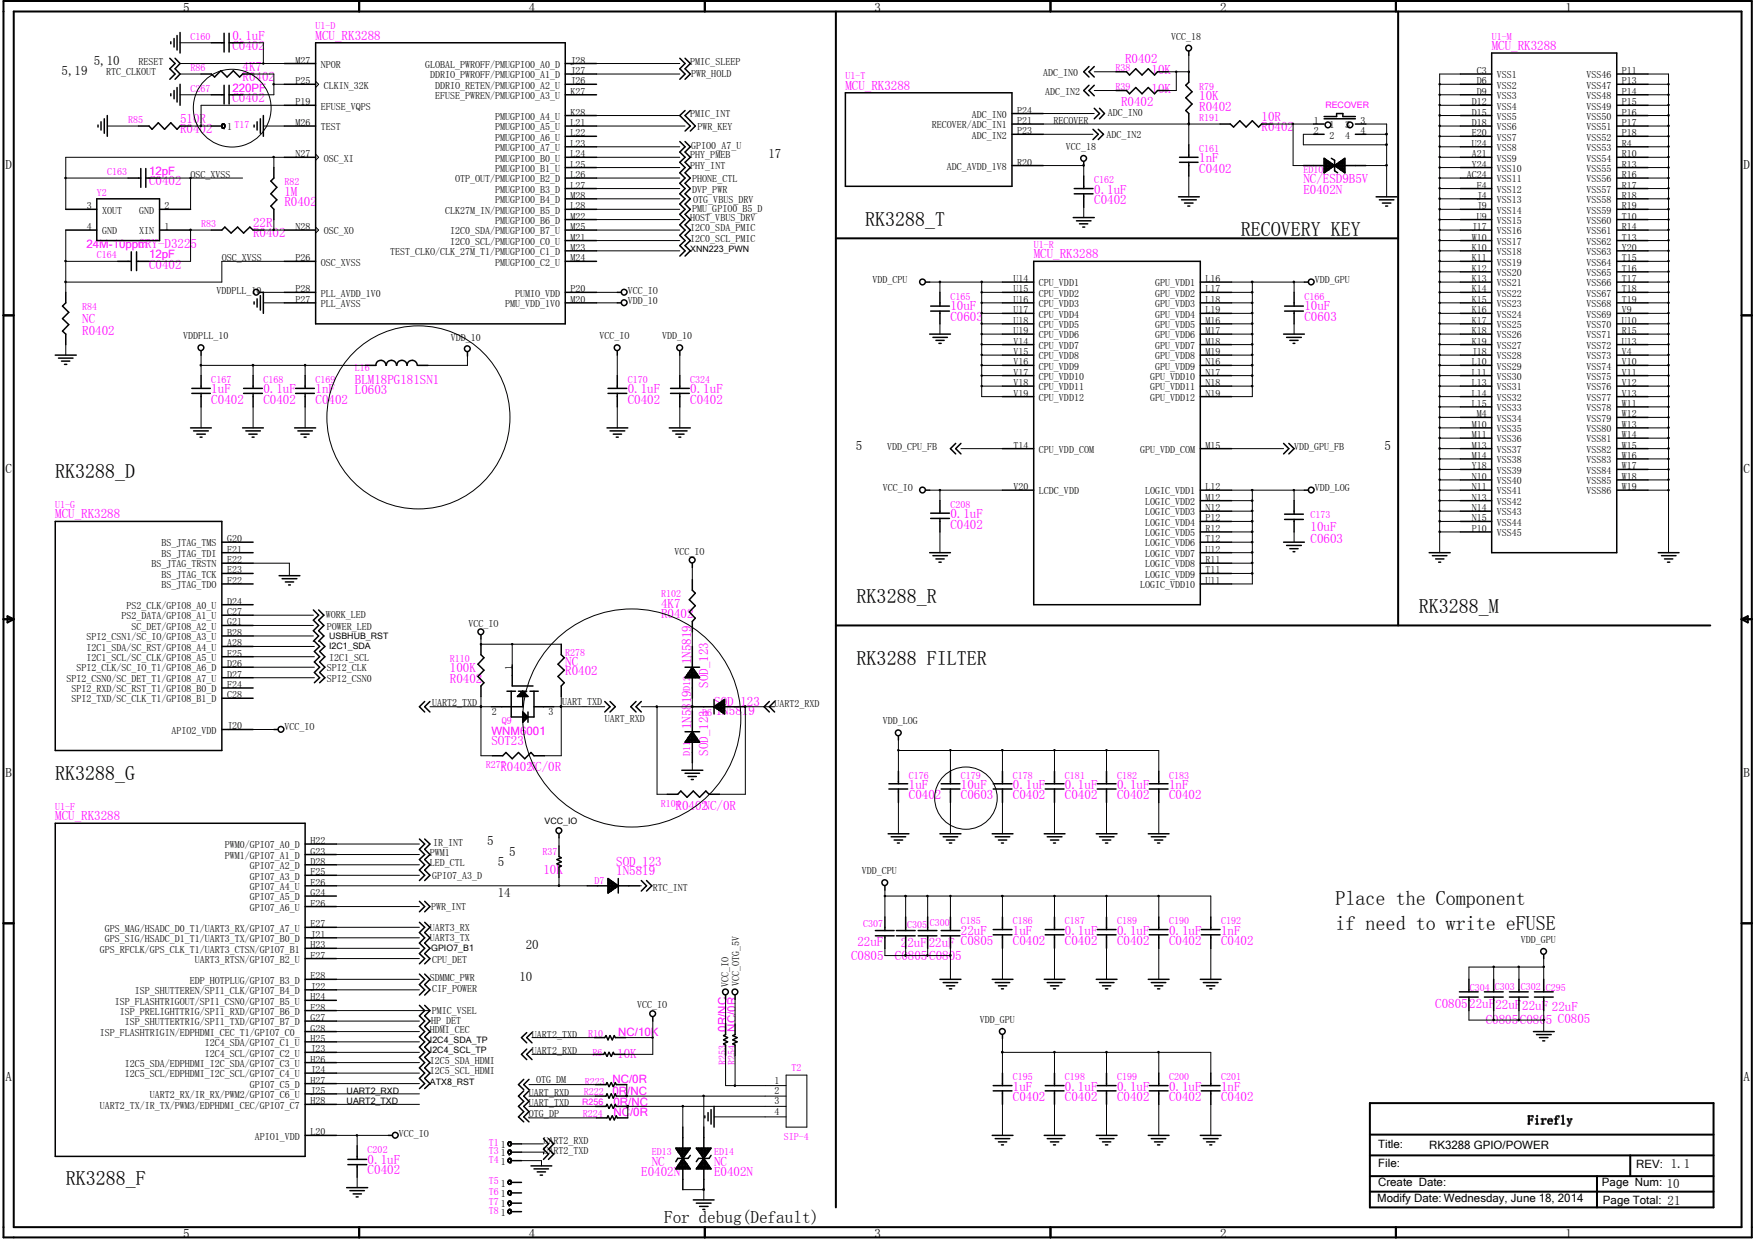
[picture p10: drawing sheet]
<svg xmlns="http://www.w3.org/2000/svg" width="297mm" height="210mm" viewBox="0 0 297 210" stroke-linecap="round" stroke-linejoin="round" font-family="sans-serif">
<defs><g id="words">
<g font-size="3.4">
<text x="146.4" y="38.3">RK3288_T</text>
<text x="210" y="40">RECOVERY KEY</text>
<text x="9.4" y="80.9">RK3288_D</text>
<text x="145" y="102">RK3288_R</text>
<text x="240.2" y="103.8">RK3288_M</text>
<text x="145" y="112.6">RK3288 FILTER</text>
<text x="9.4" y="132">RK3288_G</text>
<text x="226.1" y="153.1">Place the Component</text>
<text x="226.1" y="157.4">if need to write eFUSE</text>
<text x="11.1" y="200.7">RK3288_F</text>
</g>
<text font-size="2.9" x="112.4" y="207">For debug(Default)</text>
<g font-size="2.2">
<text x="31" y="2">5</text>
<text x="89.5" y="2">4</text>
<text x="148" y="2">3</text>
<text x="206.5" y="2">2</text>
<text x="265" y="2">1</text>
<text x="15.9" y="11">5,10</text>
<text x="10.4" y="12.7">5,19</text>
<text x=".9" y="28.6">D</text>
<text x="130" y="26.8">17</text>
<text x="295.1" y="28.6">D</text>
<text x="144.9" y="76.1">5</text>
<text x="234.4" y="76.1">5</text>
<text x=".9" y="80.1">C</text>
<text x="295.1" y="80.1">C</text>
<text x=".9" y="131.5">B</text>
<text x="295.1" y="131.5">B</text>
<text x="82.5" y="143">5</text>
<text x="84.2" y="146.6">5</text>
<text x="86.2" y="144.8">5</text>
<text x="84.2" y="151.9">14</text>
<text x="89" y="160.7">20</text>
<text x="87.9" y="166">10</text>
<text x=".9" y="182.9">A</text>
<text x="295.1" y="182.9">A</text>
<text x="258.6" y="190.3">Firefly</text>
<text x="31" y="209.5">5</text>
<text x="89.5" y="209.5">4</text>
<text x="148" y="209.5">3</text>
<text x="206.5" y="209.5">2</text>
<text x="265" y="209.5">1</text>
</g>
<g font-size="2.2" fill="#f0f">
<text x="39.3" y="8.5">C0402</text>
<text x="39.3" y="6.7">0.1uF</text>
<text x="41.1" y="12">4K7</text>
<text x="53.4" y="6.7">MCU_RK3288</text>
<text x="190.4" y="10.7">R0402</text>
<text x="252.5" y="8.5">MCU_RK3288</text>
<text x="39.3" y="17.3">C0402</text>
<text x="41.1" y="13.8">R0402</text>
<text x="143.1" y="15.2">MCU_RK3288</text>
<text x="189.7" y="17.9">R0402</text>
<text x="194.9" y="12.5">10K</text>
<text x="194.9" y="15.7">10K</text>
<text x="203" y="16.9">10K</text>
<text x="30.5" y="22.6">R0402</text>
<text x="30.5" y="20.8">510R</text>
<text x="203" y="18.7">R0402</text>
<text x="213.5" y="22.2">R0402</text>
<text x="213.5" y="20.4">10R</text>
<text x="203" y="29.3">C0402</text>
<text x="203" y="27.5">1nF</text>
<text x="25.2" y="31.4">C0402</text>
<text x="48.1" y="34.9">R0402</text>
<text x="48.1" y="33.1">1M</text>
<text x="185.2" y="34.5">C0402</text>
<text x="185.2" y="32.8">0.1uF</text>
<text x="220.6" y="32.8">E0402N</text>
<text x="220.6" y="31">NC/ESD9B5V</text>
<text x="23.4" y="42">CRY-D3225</text>
<text x="42.8" y="40.2">R0402</text>
<text x="42.8" y="38.4">22R</text>
<text x="25.2" y="45.5">C0402</text>
<text x="175" y="43.7">MCU_RK3288</text>
<text x="160.9" y="52.5">10uF</text>
<text x="220.8" y="52.5">10uF</text>
<text x="13.9" y="56.7">R0402</text>
<text x="13.9" y="54.7">NC</text>
<text x="160.9" y="54.3">C0603</text>
<text x="220.8" y="54.3">C0603</text>
<text x="60.1" y="65">BLM18PG181SN1</text>
<text x="35.8" y="68.4">C0402</text>
<text x="35.8" y="66.6">1uF</text>
<text x="44.6" y="68.4">C0402</text>
<text x="44.6" y="66.6">0.1uF</text>
<text x="53.4" y="68.4">C0402</text>
<text x="53.4" y="66.6">1nF</text>
<text x="60.1" y="66.8">L0603</text>
<text x="106.3" y="68.4">C0402</text>
<text x="106.3" y="66.6">0.1uF</text>
<text x="116.8" y="68.4">C0402</text>
<text x="116.8" y="66.6">0.1uF</text>
<text x="9.4" y="87.8">MCU_RK3288</text>
<text x="160.9" y="89.5">C0402</text>
<text x="160.9" y="87.8">0.1uF</text>
<text x="221.8" y="89.9">10uF</text>
<text x="221.8" y="92">C0603</text>
<text x="111.9" y="104.6">R0402</text>
<text x="111.9" y="102.9">4K7</text>
<text x="76.2" y="113.8">100K</text>
<text x="95.7" y="112.7">NC</text>
<text x="117" y="112.4" transform="rotate(-90 117 112.4)">1N5819</text>
<text x="76.2" y="115.6">R0402</text>
<text x="95.7" y="114.3">R0402</text>
<text x="119.8" y="116.5" transform="rotate(-90 119.8 116.5)">SOD_123</text>
<text x="120.9" y="119.5">SOD_123</text>
<text x="117" y="123.5" transform="rotate(-90 117 123.5)">1N5819</text>
<text x="121.2" y="121">1N5819</text>
<text x="83.2" y="126.2">SOT23</text>
<text x="84.7" y="130.5">R0402NC/0R</text>
<text x="119.8" y="127.9" transform="rotate(-90 119.8 127.9)">SOD_123</text>
<text x="114.3" y="137">R0402NC/0R</text>
<text x="153.8" y="135.3">C0402</text>
<text x="153.8" y="133.6">1uF</text>
<text x="162.6" y="135.3">C0603</text>
<text x="162.6" y="133.6">10uF</text>
<text x="171.4" y="135.3">C0402</text>
<text x="171.4" y="133.6">0.1uF</text>
<text x="180.3" y="135.3">C0402</text>
<text x="180.3" y="133.6">0.1uF</text>
<text x="189.1" y="135.3">C0402</text>
<text x="189.1" y="133.6">0.1uF</text>
<text x="197.9" y="135.3">C0402</text>
<text x="197.9" y="133.6">1nF</text>
<text x="9.4" y="138.9">MCU_RK3288</text>
<text x="92" y="148">10K</text>
<text x="104.3" y="146.6">SOD_123</text>
<text x="104.3" y="148.2">1N5819</text>
<text x="145.1" y="160.2">22uF</text>
<text x="152.5" y="160.2">22uF22uF C0805</text>
<text x="162.6" y="158.2">22uF</text>
<text x="171.4" y="160">C0402</text>
<text x="171.4" y="158.2">1uF</text>
<text x="180.3" y="160">C0402</text>
<text x="180.3" y="158.2">0.1uF</text>
<text x="189.1" y="160">C0402</text>
<text x="189.1" y="158.2">0.1uF</text>
<text x="197.9" y="160">C0402</text>
<text x="197.9" y="158.2">0.1uF</text>
<text x="206.7" y="160">C0402</text>
<text x="206.7" y="158.2">1nF</text>
<text x="144.1" y="162.5">C0805</text>
<text x="151.5" y="162.6">C0805C0805</text>
<text x="242.9" y="170.6">C080522uF22uF22uF 22uF</text>
<text x="251.5" y="173.3">C0805C0805 C0805</text>
<text x="104.5" y="179.2">10K</text>
<text x="171.4" y="184.7">1uF</text>
<text x="180.3" y="184.7">0.1uF</text>
<text x="189.1" y="184.7">0.1uF</text>
<text x="197.9" y="184.7">0.1uF</text>
<text x="206.7" y="184.7">1nF</text>
<text x="171.4" y="186.4">C0402</text>
<text x="180.3" y="186.4">C0402</text>
<text x="189.1" y="186.4">C0402</text>
<text x="197.9" y="186.4">C0402</text>
<text x="206.7" y="186.4">C0402</text>
<text x="62.2" y="197">0.1uF</text>
<text x="110.3" y="197.4">NC</text>
<text x="120.9" y="197.4">NC</text>
<text x="62.2" y="198.8">C0402</text>
<text x="108.5" y="199.1">E0402N</text>
<text x="120.9" y="199.1">E0402N</text>
</g>
<g font-size="1.9" fill="#f0f">
<text x="39.3" y="15.5">220PF</text>
<text x="25.2" y="29.6">12pF</text>
<text x="14.6" y="42">24M-10ppm</text>
<text x="25.2" y="43.7">12pF</text>
<text x="83.2" y="124.4">WNM6001</text>
<text x="104.6" y="175.4">NC/10K</text>
<text x="123" y="174.6" transform="rotate(-90 123 174.6)">0R/NC</text>
<text x="124.5" y="174.6" transform="rotate(-90 124.5 174.6)">NC/0R</text>
<text x="103.7" y="185.3">0R/NC</text>
<text x="103.7" y="183.3">NC/0R</text>
<text x="103.8" y="187.2">0R/NC</text>
<text x="103.8" y="189">NC/0R</text>
</g>
<g font-size="1.9">
<text x="233.3" y="197.5">File:</text>
<text x="233.3" y="194.4">Title:</text>
<text x="241.9" y="194.5">RK3288 GPIO/POWER</text>
<text x="276.9" y="197.7">REV: 1.1</text>
<text x="233.1" y="203.5">Modify Date: Wednesday, June 18, 2014</text>
<text x="233.3" y="200.8">Create Date:</text>
<text x="271.1" y="200.8">Page Num: 10</text>
<text x="271.3" y="203.8">Page Total: 21</text>
</g>
<g font-size="1.7" fill="#f0f">
<text x="53.4" y="5">U1-D</text>
<text x="32.3" y="12">R86</text>
<text x="32.3" y="6.7">C160</text>
<text x="252.5" y="6.7">U1-M</text>
<text x="32.3" y="15.5">C267</text>
<text x="143.1" y="13.4">U1-T</text>
<text x="188.8" y="12">R38</text>
<text x="188.8" y="15.2">R39</text>
<text x="203" y="15.2">R79</text>
<text x="21.7" y="20.8">R85</text>
<text x="203" y="20.4">R191</text>
<text x="18.2" y="29.6">C163</text>
<text x="203" y="25.7">C161</text>
<text x="220.6" y="29.3">ED10</text>
<text x="16.4" y="33.1">Y2</text>
<text x="48.1" y="31.4">R82</text>
<text x="185.2" y="31">C162</text>
<text x="34" y="38.4">R83</text>
<text x="175" y="42">U1-R</text>
<text x="16.4" y="43.7">C164</text>
<text x="13.9" y="52.5">R84</text>
<text x="160.9" y="50.8">C165</text>
<text x="220.8" y="50.8">C166</text>
<text x="35.8" y="64.9">C167</text>
<text x="44.6" y="64.9">C168</text>
<text x="53.4" y="64.9">C169</text>
<text x="60.1" y="62.7">L16</text>
<text x="106.3" y="64.9">C170</text>
<text x="116.8" y="64.9">C324</text>
<text x="9.4" y="86">U1-G</text>
<text x="160.9" y="86">C208</text>
<text x="221.8" y="87.8">C173</text>
<text x="111.9" y="101.1">R102</text>
<text x="76.2" y="112.1">R110</text>
<text x="95.7" y="111">R278</text>
<text x="116.8" y="117" transform="rotate(-90 116.8 117)">D12</text>
<text x="84.9" y="122.6">Q9</text>
<text x="118.8" y="121.2">D6</text>
<text x="82.3" y="130">R277</text>
<text x="116.8" y="127.9" transform="rotate(-90 116.8 127.9)">D11</text>
<text x="153.8" y="131.8">C176</text>
<text x="162.6" y="131.8">C179</text>
<text x="171.4" y="131.8">C178</text>
<text x="180.3" y="131.8">C181</text>
<text x="189.1" y="131.8">C182</text>
<text x="197.9" y="131.8">C183</text>
<text x="9.4" y="137.1">U1-F</text>
<text x="111.8" y="136.6">R104</text>
<text x="91.8" y="144.7">R37</text>
<text x="100.6" y="149.6">D7</text>
<text x="146.1" y="156.9">C307</text>
<text x="153.5" y="157.1">C305 C300</text>
<text x="162.6" y="156.5">C185</text>
<text x="171.4" y="156.5">C186</text>
<text x="180.3" y="156.5">C187</text>
<text x="189.1" y="156.5">C189</text>
<text x="197.9" y="156.5">C190</text>
<text x="206.7" y="156.5">C192</text>
<text x="248.8" y="167.7">C304 C303 C302 C295</text>
<text x="99.6" y="175.5">R10</text>
<text x="100.3" y="178.7">R6</text>
<text x="98.8" y="185.4">R222</text>
<text x="99" y="183.6">R223</text>
<text x="122.8" y="180.3" transform="rotate(-90 122.8 180.3)">R253</text>
<text x="124.5" y="180.3" transform="rotate(-90 124.5 180.3)">R254</text>
<text x="133.9" y="181.3">T2</text>
<text x="171.4" y="182.9">C195</text>
<text x="180.3" y="182.9">C198</text>
<text x="189.1" y="182.9">C199</text>
<text x="197.9" y="182.9">C200</text>
<text x="206.7" y="182.9">C201</text>
<text x="98.6" y="189.1">R224</text>
<text x="62.2" y="195.2">C202</text>
<text x="82.7" y="194">T1</text>
<text x="82.7" y="195.4">T3</text>
<text x="82.7" y="196.8">T4</text>
<text x="110.3" y="195.6">ED13</text>
<text x="120.9" y="195.6">ED14</text>
<text x="132.7" y="193">SIP-4</text>
<text x="82.7" y="200.5">T5</text>
<text x="82.7" y="202.3">T6</text>
<text x="82.7" y="204">T7</text>
<text x="82.7" y="205.4">T8</text>
</g>
<g font-size="1.7">
<text x="23.4" y="11">RESET</text>
<text x="50" y="10.8">M27</text>
<text x="54.3" y="11.5">NPOR</text>
<text x="72" y="11.5">GLOBAL_PWROFF/PMUGPIO0_A0_D</text>
<text x="96.6" y="10.8">J28</text>
<text x="116.8" y="11">PMIC_SLEEP</text>
<text x="198.2" y="6.7">VCC_18</text>
<text x="18" y="12.7">RTC_CLKOUT</text>
<text x="50" y="14.3">P25</text>
<text x="50" y="17.8">P19</text>
<text x="54.8" y="15">CLKIN_32K</text>
<text x="72.8" y="13.3">DDRIO_PWROFF/PMUGPIO0_A1_D</text>
<text x="73.7" y="15">DDRIO_RETEN/PMUGPIO0_A2_U</text>
<text x="73.7" y="16.8">EFUSE_PWREN/PMUGPIO0_A3_U</text>
<text x="96.6" y="14.3">J26</text>
<text x="96.6" y="16">K27</text>
<text x="96.6" y="12.5">J27</text>
<text x="117" y="13">PWR_HOLD</text>
<text x="176.6" y="12.9">ADC_IN0</text>
<text x="176.9" y="16">ADC_IN2</text>
<text x="249.1" y="17.8">D12</text>
<text x="249.9" y="16">D9</text>
<text x="249.9" y="12.5">C3</text>
<text x="249.9" y="14.3">D6</text>
<text x="253.4" y="16.8">VSS3</text>
<text x="253.4" y="13.3">VSS1</text>
<text x="253.4" y="15">VSS2</text>
<text x="268.5" y="13.3">VSS46</text>
<text x="268.5" y="15">VSS47</text>
<text x="268.5" y="16.8">VSS48</text>
<text x="274.5" y="12.5">P11</text>
<text x="274.5" y="14.3">P13</text>
<text x="274.5" y="16">P14</text>
<text x="274.5" y="17.8">P15</text>
<text x="38.4" y="22.1">1 T17</text>
<text x="50" y="21.3">M26</text>
<text x="54.3" y="22.1">TEST</text>
<text x="54.3" y="18.5">EFUSE_VQPS</text>
<text x="83.8" y="20.3">PMUGPIO0_A4_U</text>
<text x="83.8" y="22.1">PMUGPIO0_A5_U</text>
<text x="83.8" y="23.8">PMUGPIO0_A6_U</text>
<text x="96.6" y="19.6">K28</text>
<text x="96.6" y="21.3">L21</text>
<text x="96.6" y="23.1">L22</text>
<text x="116.8" y="19.7">PMIC_INT</text>
<text x="118.1" y="22">PWR_KEY</text>
<text x="157.7" y="21.7">RECOVER/ADC_IN1</text>
<text x="164.5" y="19.9">ADC_IN0</text>
<text x="164.5" y="23.5">ADC_IN2</text>
<text x="172.2" y="19.2">P24</text>
<text x="172.2" y="21">P21</text>
<text x="172.2" y="22.7">P23</text>
<text x="178.3" y="21">RECOVER</text>
<text x="187.3" y="23.3">ADC_IN2</text>
<text x="187.5" y="19.6">ADC_IN0</text>
<text x="222.4" y="21">1</text>
<text x="222.4" y="22.7">2</text>
<text x="225" y="21.7">1</text>
<text x="225" y="23.5">2</text>
<text x="227.7" y="21.7">3</text>
<text x="227.7" y="23.5">4</text>
<text x="230.3" y="21">3</text>
<text x="230.3" y="22.7">4</text>
<text x="249.1" y="19.6">D15</text>
<text x="249.1" y="21.3">D18</text>
<text x="249.1" y="23.1">E20</text>
<text x="253.4" y="18.5">VSS4</text>
<text x="253.4" y="20.3">VSS5</text>
<text x="253.4" y="22.1">VSS6</text>
<text x="253.4" y="23.8">VSS7</text>
<text x="268.5" y="18.5">VSS49</text>
<text x="268.5" y="20.3">VSS50</text>
<text x="268.5" y="22.1">VSS51</text>
<text x="268.5" y="23.8">VSS52</text>
<text x="274.5" y="19.6">P16</text>
<text x="274.5" y="21.3">P17</text>
<text x="274.5" y="23.1">P18</text>
<text x="50" y="26.6">N27</text>
<text x="54.8" y="27.3">OSC_XI</text>
<text x="83.8" y="25.6">PMUGPIO0_A7_U</text>
<text x="83.8" y="27.3">PMUGPIO0_B0_U</text>
<text x="83.8" y="29.1">PMUGPIO0_B1_U</text>
<text x="96.6" y="24.8">L23</text>
<text x="96.6" y="26.6">L24</text>
<text x="96.6" y="28.4">L25</text>
<text x="116.8" y="26.8">PHY_PMEB</text>
<text x="116.8" y="28.5">PHY_INT</text>
<text x="117" y="25.2">GPIO0_A7_U</text>
<text x="160.2" y="28.7">ADC_AVDD_1V8</text>
<text x="172.2" y="28">R20</text>
<text x="180.4" y="25.4">VCC_18</text>
<text x="249.1" y="24.8">U24</text>
<text x="249.1" y="26.6">A21</text>
<text x="249.1" y="28.4">Y24</text>
<text x="253.4" y="25.6">VSS8</text>
<text x="253.4" y="27.3">VSS9</text>
<text x="253.4" y="29.1">VSS10</text>
<text x="268.5" y="25.6">VSS53</text>
<text x="268.5" y="27.3">VSS54</text>
<text x="268.5" y="29.1">VSS55</text>
<text x="274.5" y="24.8">R4</text>
<text x="274.5" y="26.6">R10</text>
<text x="274.5" y="28.4">R13</text>
<text x="14.7" y="35.4">3</text>
<text x="27.9" y="35.4">2</text>
<text x="32.3" y="30.1">OSC_XVSS</text>
<text x="77" y="30.9">OTP_OUT/PMUGPIO0_B2_D</text>
<text x="83.8" y="32.6">PMUGPIO0_B3_D</text>
<text x="83.8" y="34.4">PMUGPIO0_B4_D</text>
<text x="96.6" y="30.1">L26</text>
<text x="96.6" y="31.9">L27</text>
<text x="96.6" y="33.7">M28</text>
<text x="96.6" y="35.4">L28</text>
<text x="117.2" y="32.6">DVP_PWR</text>
<text x="117.2" y="30.8">PHONE_CTL</text>
<text x="117.2" y="35.9">PMU_GPIO0_B5_D</text>
<text x="117.3" y="34.4">OTG_VBUS_DRV</text>
<text x="248.2" y="30.1">AC24</text>
<text x="249.9" y="31.9">F4</text>
<text x="249.9" y="33.7">J4</text>
<text x="249.9" y="35.4">J9</text>
<text x="253.4" y="30.9">VSS11</text>
<text x="253.4" y="32.6">VSS12</text>
<text x="253.4" y="34.4">VSS13</text>
<text x="268.5" y="30.9">VSS56</text>
<text x="268.5" y="32.6">VSS57</text>
<text x="268.5" y="34.4">VSS58</text>
<text x="274.5" y="30.1">R16</text>
<text x="274.5" y="31.9">R17</text>
<text x="274.5" y="33.7">R18</text>
<text x="274.5" y="35.4">R19</text>
<text x="14.7" y="38.9">4</text>
<text x="17.3" y="36.2">XOUT</text>
<text x="17.3" y="39.7">GND</text>
<text x="23.6" y="39.7">XIN</text>
<text x="23.6" y="36.2">GND</text>
<text x="27.9" y="38.9">1</text>
<text x="50" y="38.9">N28</text>
<text x="54.8" y="39.7">OSC_XO</text>
<text x="75.4" y="36.2">CLK27M_IN/PMUGPIO0_B5_D</text>
<text x="76.2" y="41.4">I2C0_SCL/PMUGPIO0_C0_U</text>
<text x="76.2" y="39.7">I2C0_SDA/PMUGPIO0_B7_U</text>
<text x="83.8" y="37.9">PMUGPIO0_B6_D</text>
<text x="96.6" y="40.7">M21</text>
<text x="96.6" y="37.2">M22</text>
<text x="96.6" y="38.9">M25</text>
<text x="116.8" y="37.4">HOST_VBUS_DRV</text>
<text x="116.8" y="39.1">I2C0_SDA_PMIC</text>
<text x="116.8" y="40.9">I2C0_SCL_PMIC</text>
<text x="249.1" y="38.9">J17</text>
<text x="249.1" y="40.7">W10</text>
<text x="249.9" y="37.2">U9</text>
<text x="253.4" y="36.2">VSS14</text>
<text x="253.4" y="37.9">VSS15</text>
<text x="253.4" y="39.7">VSS16</text>
<text x="253.4" y="41.4">VSS17</text>
<text x="268.5" y="36.2">VSS59</text>
<text x="268.5" y="37.9">VSS60</text>
<text x="268.5" y="39.7">VSS61</text>
<text x="268.5" y="41.4">VSS62</text>
<text x="274.5" y="37.2">T10</text>
<text x="274.5" y="38.9">R14</text>
<text x="274.5" y="40.7">T13</text>
<text x="37.5" y="44.2">OSC_XVSS</text>
<text x="50" y="44.2">P26</text>
<text x="54.3" y="45">OSC_XVSS</text>
<text x="66" y="43.2">TEST_CLKO/CLK_27M_T1/PMUGPIO0_C1_D</text>
<text x="83.8" y="45">PMUGPIO0_C2_U</text>
<text x="96.6" y="42.5">M23</text>
<text x="96.6" y="44.2">M24</text>
<text x="147.7" y="47.9">VDD_CPU</text>
<text x="171.5" y="47.8">U14</text>
<text x="204" y="47.8">L16</text>
<text x="222.5" y="47.9">VDD_GPU</text>
<text x="249.1" y="42.5">K10</text>
<text x="249.1" y="44.2">K11</text>
<text x="249.1" y="46">K12</text>
<text x="249.1" y="47.8">K13</text>
<text x="253.4" y="43.2">VSS18</text>
<text x="253.4" y="45">VSS19</text>
<text x="253.4" y="46.7">VSS20</text>
<text x="268.5" y="43.2">VSS63</text>
<text x="268.5" y="45">VSS64</text>
<text x="268.5" y="46.7">VSS65</text>
<text x="274.5" y="42.5">Y20</text>
<text x="274.5" y="44.2">T15</text>
<text x="274.5" y="46">T16</text>
<text x="274.5" y="47.8">T17</text>
<text x="36.7" y="49.7">VDDPLL_10</text>
<text x="50" y="49.5">P28</text>
<text x="50" y="51.3">P27</text>
<text x="54.3" y="50.2">PLL_AVDD_1V0</text>
<text x="54.3" y="52">PLL_AVSS</text>
<text x="85.5" y="52">PMU_VDD_1V0</text>
<text x="87.2" y="50.2">PUMIO_VDD</text>
<text x="96.6" y="49.5">P20</text>
<text x="96.6" y="51.3">M20</text>
<text x="106.3" y="49.7">VCC_IO</text>
<text x="106.3" y="51.5">VDD_10</text>
<text x="171.5" y="49.5">U15</text>
<text x="171.5" y="51.3">U16</text>
<text x="171.5" y="53">U17</text>
<text x="175.8" y="48.5">CPU_VDD1</text>
<text x="175.8" y="50.2">CPU_VDD2</text>
<text x="175.8" y="52">CPU_VDD3</text>
<text x="175.8" y="53.8">CPU_VDD4</text>
<text x="195.5" y="48.5">GPU_VDD1</text>
<text x="195.5" y="50.2">GPU_VDD2</text>
<text x="195.5" y="52">GPU_VDD3</text>
<text x="195.5" y="53.8">GPU_VDD4</text>
<text x="204" y="49.5">L17</text>
<text x="204" y="51.3">L18</text>
<text x="204" y="53">L19</text>
<text x="249.1" y="49.5">K14</text>
<text x="249.1" y="51.3">K15</text>
<text x="249.1" y="53">K16</text>
<text x="253.4" y="48.5">VSS21</text>
<text x="253.4" y="50.2">VSS22</text>
<text x="253.4" y="52">VSS23</text>
<text x="253.4" y="53.8">VSS24</text>
<text x="268.5" y="48.5">VSS66</text>
<text x="268.5" y="50.2">VSS67</text>
<text x="268.5" y="52">VSS68</text>
<text x="268.5" y="53.8">VSS69</text>
<text x="274.5" y="49.5">T18</text>
<text x="274.5" y="51.3">T19</text>
<text x="274.5" y="53">V9</text>
<text x="31" y="57.4">VDDPLL_10</text>
<text x="76.3" y="57.8">VDD_10</text>
<text x="101.5" y="57.4">VCC_IO</text>
<text x="112.1" y="57.4">VDD_10</text>
<text x="171.5" y="54.8">U18</text>
<text x="171.5" y="56.6">U19</text>
<text x="171.5" y="58.3">V14</text>
<text x="175.8" y="55.5">CPU_VDD5</text>
<text x="175.8" y="57.3">CPU_VDD6</text>
<text x="175.8" y="59.1">CPU_VDD7</text>
<text x="195.5" y="55.5">GPU_VDD5</text>
<text x="195.5" y="57.3">GPU_VDD6</text>
<text x="195.5" y="59.1">GPU_VDD7</text>
<text x="204" y="54.8">M16</text>
<text x="204" y="56.6">M17</text>
<text x="204" y="58.3">M18</text>
<text x="249.1" y="54.8">K17</text>
<text x="249.1" y="56.6">K18</text>
<text x="249.1" y="58.3">K19</text>
<text x="253.4" y="55.5">VSS25</text>
<text x="253.4" y="57.3">VSS26</text>
<text x="253.4" y="59.1">VSS27</text>
<text x="268.5" y="55.5">VSS70</text>
<text x="268.5" y="57.3">VSS71</text>
<text x="268.5" y="59.1">VSS72</text>
<text x="274.5" y="54.8">U10</text>
<text x="274.5" y="56.6">R15</text>
<text x="274.5" y="58.3">U13</text>
<text x="171.5" y="60.1">V15</text>
<text x="171.5" y="61.8">V16</text>
<text x="171.5" y="63.6">V17</text>
<text x="171.5" y="65.4">V18</text>
<text x="175.8" y="60.8">CPU_VDD8</text>
<text x="175.8" y="62.6">CPU_VDD9</text>
<text x="175.8" y="64.3">CPU_VDD10</text>
<text x="194.6" y="64.3">GPU_VDD10</text>
<text x="195.5" y="60.8">GPU_VDD8</text>
<text x="195.5" y="62.6">GPU_VDD9</text>
<text x="204" y="60.1">M19</text>
<text x="204" y="61.8">N16</text>
<text x="204" y="63.6">N17</text>
<text x="204" y="65.4">N18</text>
<text x="249.1" y="60.1">J18</text>
<text x="249.1" y="61.8">L10</text>
<text x="249.1" y="63.6">L11</text>
<text x="249.1" y="65.4">L13</text>
<text x="253.4" y="60.8">VSS28</text>
<text x="253.4" y="62.6">VSS29</text>
<text x="253.4" y="64.3">VSS30</text>
<text x="268.5" y="60.8">VSS73</text>
<text x="268.5" y="62.6">VSS74</text>
<text x="268.5" y="64.3">VSS75</text>
<text x="274.5" y="60.1">V4</text>
<text x="274.5" y="61.8">V10</text>
<text x="274.5" y="63.6">V11</text>
<text x="274.5" y="65.4">V12</text>
<text x="171.5" y="67.1">V19</text>
<text x="175.8" y="66.1">CPU_VDD11</text>
<text x="175.8" y="67.9">CPU_VDD12</text>
<text x="194.6" y="66.1">GPU_VDD11</text>
<text x="194.6" y="67.9">GPU_VDD12</text>
<text x="204" y="67.1">N19</text>
<text x="249.1" y="67.1">L14</text>
<text x="249.1" y="68.9">L15</text>
<text x="249.9" y="70.7">M4</text>
<text x="253.4" y="66.1">VSS31</text>
<text x="253.4" y="67.9">VSS32</text>
<text x="253.4" y="69.6">VSS33</text>
<text x="253.4" y="71.4">VSS34</text>
<text x="268.5" y="66.1">VSS76</text>
<text x="268.5" y="67.9">VSS77</text>
<text x="268.5" y="69.6">VSS78</text>
<text x="268.5" y="71.4">VSS79</text>
<text x="274.5" y="67.1">V13</text>
<text x="274.5" y="68.9">W11</text>
<text x="274.5" y="70.7">W12</text>
<text x="150.2" y="76.1">VDD_CPU_FB</text>
<text x="171.5" y="75.9">T14</text>
<text x="175.8" y="76.7">CPU_VDD_COM</text>
<text x="193" y="76.7">GPU_VDD_COM</text>
<text x="204" y="75.9">M15</text>
<text x="219" y="76.1">VDD_GPU_FB</text>
<text x="249.1" y="72.4">M10</text>
<text x="249.1" y="74.2">M11</text>
<text x="249.1" y="75.9">M13</text>
<text x="249.1" y="77.7">M14</text>
<text x="253.4" y="73.2">VSS35</text>
<text x="253.4" y="74.9">VSS36</text>
<text x="253.4" y="76.7">VSS37</text>
<text x="268.5" y="73.2">VSS80</text>
<text x="268.5" y="74.9">VSS81</text>
<text x="268.5" y="76.7">VSS82</text>
<text x="274.5" y="72.4">W13</text>
<text x="274.5" y="74.2">W14</text>
<text x="274.5" y="75.9">W15</text>
<text x="274.5" y="77.7">W16</text>
<text x="149.4" y="83.1">VCC_IO</text>
<text x="171.5" y="83">V20</text>
<text x="175.8" y="83.7">LCDC_VDD</text>
<text x="193.8" y="83.7">LOGIC_VDD1</text>
<text x="204" y="83">L12</text>
<text x="222.5" y="83.1">VDD_LOG</text>
<text x="249.1" y="79.5">Y18</text>
<text x="249.1" y="81.2">N10</text>
<text x="249.1" y="83">N11</text>
<text x="253.4" y="78.4">VSS38</text>
<text x="253.4" y="80.2">VSS39</text>
<text x="253.4" y="82">VSS40</text>
<text x="253.4" y="83.7">VSS41</text>
<text x="268.5" y="78.4">VSS83</text>
<text x="268.5" y="80.2">VSS84</text>
<text x="268.5" y="82">VSS85</text>
<text x="268.5" y="83.7">VSS86</text>
<text x="274.5" y="79.5">W17</text>
<text x="274.5" y="81.2">W18</text>
<text x="274.5" y="83">W19</text>
<text x="193.8" y="85.5">LOGIC_VDD2</text>
<text x="193.8" y="87.2">LOGIC_VDD3</text>
<text x="193.8" y="89">LOGIC_VDD4</text>
<text x="204" y="84.8">M12</text>
<text x="204" y="86.5">N12</text>
<text x="204" y="88.3">P12</text>
<text x="249.1" y="84.8">N13</text>
<text x="249.1" y="86.5">N14</text>
<text x="249.1" y="88.3">N15</text>
<text x="253.4" y="85.5">VSS42</text>
<text x="253.4" y="87.2">VSS43</text>
<text x="253.4" y="89">VSS44</text>
<text x="27.3" y="92.5">BS_JTAG_TMS</text>
<text x="27.3" y="94.3">BS_JTAG_TDI</text>
<text x="38.4" y="91.8">G20</text>
<text x="38.4" y="93.6">F21</text>
<text x="38.4" y="95.3">E22</text>
<text x="114.2" y="93.9">VCC_IO</text>
<text x="193.8" y="90.8">LOGIC_VDD5</text>
<text x="193.8" y="92.5">LOGIC_VDD6</text>
<text x="193.8" y="94.3">LOGIC_VDD7</text>
<text x="204" y="90">R12</text>
<text x="204" y="91.8">T12</text>
<text x="204" y="93.6">U12</text>
<text x="204" y="95.3">R11</text>
<text x="249.1" y="90">P10</text>
<text x="253.4" y="90.8">VSS45</text>
<text x="25.7" y="96.1">BS_JTAG_TRSTN</text>
<text x="27.3" y="97.8">BS_JTAG_TCK</text>
<text x="27.3" y="99.6">BS_JTAG_TDO</text>
<text x="38.4" y="97.1">E23</text>
<text x="38.4" y="98.8">F22</text>
<text x="193" y="99.6">LOGIC_VDD10</text>
<text x="193.8" y="96.1">LOGIC_VDD8</text>
<text x="193.8" y="97.8">LOGIC_VDD9</text>
<text x="204" y="97.1">T11</text>
<text x="204" y="98.8">U11</text>
<text x="20.6" y="104.9">PS2_DATA/GPIO8_A1_U</text>
<text x="21.4" y="103.1">PS2_CLK/GPIO8_A0_U</text>
<text x="22.3" y="106.6">SC_DET/GPIO8_A2_U</text>
<text x="38.4" y="102.4">D24</text>
<text x="38.4" y="104.1">C27</text>
<text x="38.4" y="105.9">G21</text>
<text x="38.4" y="107.7">B28</text>
<text x="55.2" y="104.6">WORK_LED</text>
<text x="55.3" y="106.6">POWER_LED</text>
<text x="79.3" y="106.1">VCC_IO</text>
<text x="13" y="113.7">SPI2_CLK/SC_IO_T1/GPIO8_A6_D</text>
<text x="14.6" y="108.4">SPI2_CSN1/SC_IO/GPIO8_A3_U</text>
<text x="14.6" y="110.2">I2C1_SDA/SC_RST/GPIO8_A4_U</text>
<text x="14.6" y="111.9">I2C1_SCL/SC_CLK/GPIO8_A5_U</text>
<text x="38.4" y="109.4">A28</text>
<text x="38.4" y="111.2">E25</text>
<text x="38.4" y="112.9">D26</text>
<text x="55.3" y="113.6">SPI2_CLK</text>
<text x="55.7" y="111.9">I2C1_SCL</text>
<text x="86.7" y="113.5" transform="rotate(-90 86.7 113.5)">1</text>
<text x="11.3" y="115.4">SPI2_CSN0/SC_DET_T1/GPIO8_A7_U</text>
<text x="12.1" y="117.2">SPI2_RXD/SC_RST_T1/GPIO8_B0_D</text>
<text x="12.1" y="118.9">SPI2_TXD/SC_CLK_T1/GPIO8_B1_D</text>
<text x="38.4" y="114.7">D27</text>
<text x="38.4" y="116.5">F24</text>
<text x="38.4" y="118.2">C28</text>
<text x="55.3" y="115.4">SPI2_CSN0</text>
<text x="73.1" y="119.5">UART2_TXD</text>
<text x="95.2" y="119.3">UART_TXD</text>
<text x="131.1" y="119.6">UART2_RXD</text>
<text x="29" y="124.2">APIO2_VDD</text>
<text x="38.4" y="123.5">J20</text>
<text x="48.1" y="123.7">VCC_IO</text>
<text x="83.2" y="121.1">2</text>
<text x="92.8" y="121.1">3</text>
<text x="102.4" y="122.3">UART_RXD</text>
<text x="149.4" y="122.6">VDD_LOG</text>
<text x="38.1" y="143.6">PWM0/GPIO7_A0_D</text>
<text x="52.5" y="142.9">H22</text>
<text x="73.3" y="143.2">IR_INT</text>
<text x="38.1" y="145.4">PWM1/GPIO7_A1_D</text>
<text x="42.3" y="147.1">GPIO7_A2_D</text>
<text x="42.3" y="148.9">GPIO7_A3_D</text>
<text x="52.5" y="144.7">G23</text>
<text x="52.5" y="146.4">D28</text>
<text x="52.5" y="148.2">F25</text>
<text x="52.5" y="149.9">E26</text>
<text x="72.8" y="144.8">PWM1</text>
<text x="72.8" y="146.6">LED_CTL</text>
<text x="73.1" y="148.7">GPIO7_A3_D</text>
<text x="145.9" y="148">VDD_CPU</text>
<text x="42.3" y="150.7">GPIO7_A4_U</text>
<text x="42.3" y="152.4">GPIO7_A5_D</text>
<text x="42.3" y="154.2">GPIO7_A6_U</text>
<text x="52.5" y="151.7">G24</text>
<text x="52.5" y="153.5">F26</text>
<text x="73" y="154">PWR_INT</text>
<text x="110.5" y="150.8">RTC_INT</text>
<text x="16.9" y="161.2">GPS_RFCLK/GPS_CLK_T1/UART3_CTSN/GPIO7_B1</text>
<text x="17.7" y="157.7">GPS_MAG/HSADC_D0_T1/UART3_RX/GPIO7_A7_U</text>
<text x="17.7" y="159.5">GPS_SIG/HSADC_D1_T1/UART3_TX/GPIO7_B0_D</text>
<text x="52.5" y="157">E27</text>
<text x="52.5" y="158.7">J21</text>
<text x="52.5" y="160.5">H23</text>
<text x="72.8" y="157.5">UART3_RX</text>
<text x="72.8" y="159.3">UART3_TX</text>
<text x="257.4" y="159.6">VDD_GPU</text>
<text x="32.1" y="166.5">EDP_HOTPLUG/GPIO7_B3_D</text>
<text x="33" y="163">UART3_RTSN/GPIO7_B2_U</text>
<text x="52.5" y="162.3">F27</text>
<text x="52.5" y="165.8">E28</text>
<text x="52.5" y="167.6">J22</text>
<text x="72.8" y="166">SDMMC_PWR</text>
<text x="73.1" y="167.9">CIF_POWER</text>
<text x="73.1" y="163">CPU_DET</text>
<text x="123.3" y="167" transform="rotate(-90 123.3 167)">VCC_IO</text>
<text x="125.1" y="166.9" transform="rotate(-90 125.1 166.9)">VCC_OTG_5V</text>
<text x="19.4" y="170.1">ISP_FLASHTRIGOUT/SPI1_CSN0/GPIO7_B5_U</text>
<text x="20.3" y="171.8">ISP_PRELIGHTTRIG/SPI1_RXD/GPIO7_B6_D</text>
<text x="21.1" y="173.6">ISP_SHUTTERTRIG/SPI1_TXD/GPIO7_B7_D</text>
<text x="22.8" y="168.3">ISP_SHUTTEREN/SPI1_CLK/GPIO7_B4_D</text>
<text x="52.5" y="169.3">H24</text>
<text x="52.5" y="171.1">F28</text>
<text x="52.5" y="172.8">G27</text>
<text x="73" y="173.4">HP_DET</text>
<text x="73.1" y="171.6">PMIC_VSEL</text>
<text x="107.8" y="170.6">VCC_IO</text>
<text x="165.8" y="173.2">VDD_GPU</text>
<text x="16.9" y="175.3">ISP_FLASHTRIGIN/EDPHDMI_CEC_T1/GPIO7_C0_</text>
<text x="34.7" y="177.1">I2C4_SDA/GPIO7_C1_U</text>
<text x="34.7" y="178.9">I2C4_SCL/GPIO7_C2_U</text>
<text x="52.5" y="174.6">G28</text>
<text x="52.5" y="176.4">H25</text>
<text x="52.5" y="178.1">J23</text>
<text x="52.5" y="179.9">H26</text>
<text x="72.8" y="174.8">HDMI_CEC</text>
<text x="90" y="178.5">UART2_RXD</text>
<text x="90" y="175.6">UART2_TXD</text>
<text x="21.1" y="180.6">I2C5_SDA/EDPHDMI_I2C_SDA/GPIO7_C3_U</text>
<text x="21.1" y="182.4">I2C5_SCL/EDPHDMI_I2C_SCL/GPIO7_C4_U</text>
<text x="25.4" y="185.9">UART2_RX/IR_RX/PWM2/GPIO7_C6_U</text>
<text x="42.3" y="184.1">GPIO7_C5_D</text>
<text x="52.5" y="181.7">J24</text>
<text x="52.5" y="183.4">H27</text>
<text x="52.5" y="185.2">J25</text>
<text x="72.8" y="180.1">I2C5_SDA_HDMI</text>
<text x="72.8" y="181.8">I2C5_SCL_HDMI</text>
<text x="89.5" y="185.5">UART_RXD</text>
<text x="90.8" y="183.3">OTG_DM</text>
<text x="131.1" y="183.4">1</text>
<text x="131.1" y="185.2">2</text>
<text x="16.9" y="187.7">UART2_TX/IR_TX/PWM3/EDPHDMI_CEC/GPIO7_C7</text>
<text x="52.5" y="186.9">H28</text>
<text x="89.5" y="187.3">UART_TXD</text>
<text x="89.5" y="189.1">OTG_DP</text>
<text x="131.1" y="186.9">3</text>
<text x="131.1" y="188.7">4</text>
<text x="43.1" y="192.9">APIO1_VDD</text>
<text x="52.5" y="192.2">L20</text>
<text x="67.5" y="192.4">VCC_IO</text>
<text x="84.8" y="194.4">1</text>
<text x="84.8" y="195.7">1</text>
<text x="84.8" y="197.2">1</text>
<text x="92" y="193.6">UART2_RXD</text>
<text x="92" y="195.4">UART2_TXD</text>
<text x="84.8" y="200.9">1</text>
<text x="84.8" y="202.6">1</text>
<text x="84.8" y="204.4">1</text>
<text x="84.8" y="205.8">1</text>
</g>
<g font-size="1.5" fill="#f0f">
<text x="224.3" y="18.3">RECOVER</text>
<text x="98.5" y="187">R256</text>
</g>
<g font-size="1.5">
<text x="116.8" y="42.6">XNN223_PWN</text>
<text x="55.7" y="109.9">I2C1_SDA</text>
<text x="55.7" y="108.2">USBHUB_RST</text>
<text x="92.2" y="139.5">VCC_IO</text>
<text x="73" y="161">GPIO7_B1</text>
<text x="72.8" y="176.5">I2C4_SDA_TP</text>
<text x="72.8" y="178.3">I2C4_SCL_TP</text>
<text x="58.7" y="185.2">UART2_RXD</text>
<text x="72.8" y="183.6">ATX8_RST</text>
<text x="58.7" y="186.9">UART2_TXD</text>
</g>
</g></defs>
<g fill="none" stroke="#000" stroke-width=".34">
<path d="M.6 .2h295.9v209.3h-295.9zM2.3 1.9h292.5v205.8h-292.5zM60.8 .2v1.7M119.3 .2v1.7M141.5 1.9v202.5M177.8 .2v1.7M236.3 .2v1.7M236.6 1.9v104M.6 53.4h1.7M141.5 40.3h95.1M294.8 53.4h1.7M.6 104.8h1.7"/>
<path d="M1.3 104.3l1 .5-1 .6zM141.5 105.9h148M294.8 104.8h1.7M294.8 104.8l1-.5v1.1zM.6 156.3h1.7M294.8 156.3h1.7M231.9 192.1h58.1M231.9 186.7h58.1v17.7h-58.1zM231.9 195.6h58.1M231.9 199.1h58.1M270.3 199.1v5.3M275.9 195.6v3.5"/>
<path d="M60.8 207.7v1.8M119.3 207.7v1.8M177.8 207.7v1.8M231.9 201.7h58.1M236.3 207.7v1.8"/>
</g>
<g fill="none" stroke="#000" stroke-width=".17">
<path d="M30.5 10.8h17.6M30.5 7.2h5.3M30.5 12.5h3.5M30.5 16h5.3M41.1 7.2h3.5v3.6M42.8 12.5h3.6v3.5h-5.3M44.5 10.7h.2v.1h-.2zM46.2 14.2h.2v.1h-.2zM46.4 14.3h1.7M48.1 17.8h-14.1v3.5M53.4 13.8l.5 .5-.5 .5M101 10.8h14.1"/>
<path d="M101 19.6h14.1M101 12.5h14.1M176.6 19.2h8.6M185.2 12.1h3.7M185.2 15.3h3.7M197.7 12.1h3.5M199 12.1h.2v.1h-.2zM199.1 12.1v3.2h-1.4M201.1 12.1h.2v.1h-.2zM201.2 12.1h.1M201.2 9.4v2.7M243.6 17.7h.1v.2h-.1z"/>
<path d="M243.6 19.4l.2 .1-.1 .2zM243.6 14.2h.1v.1h-.1zM243.6 15.9h.1v.2h-.1zM243.7 19.6h3.5M243.7 14.3h3.5M243.7 16h3.5M243.7 17.8h3.5M247.2 12.5h-3.5v81.1M278.9 19.6h3.5M278.9 14.3h3.5M278.9 12.5h3.5v81.1M278.9 16h3.5"/>
<path d="M278.9 17.8h3.5M282.3 19.4l.2 .1-.1 .2zM282.3 17.7h.2v.2h-.2zM282.3 14.2h.2v.1h-.2zM282.3 15.9h.2v.2h-.2zM11 30h.2v.2h-.2zM11.1 38.9v10.6M11.1 30.1h10.6M18.2 21.3h5.2M27 30.1h14.1M32.2 30h.1v.2h-.1zM32.2 38.8h.1v.2h-.1z"/>
<path d="M32.3 38.9h.1M32.3 30.1v5.3M32.3 38.9v5.3h-7.1M32.3 38.9h3.5M32.3 21.3h3.5M33.9 21.2l.2 .1-.1 .2zM44.6 38.9h3.5M44.6 21.3h3.5M46.2 26.5h.2v.2h-.2zM46.2 38.8h.2v.2h-.2zM46.4 26.6v1.8M46.4 37.2v1.7"/>
<path d="M48.1 26.6h-37v8.8M53.4 38.4l.5 .5-.5 .6M53.4 26.1l.5 .5-.5 .5M101 26.6h14.1M101 30.1h14.1M101 28.4h14.1M101 38.9h14.1M101 37.2h14.1M101 21.3h14.9M101 24.8h14.1M101 31.9h14.1M101 33.7h14.1"/>
<path d="M101 35.4h14.1M176.6 28h6.8M176.6 21h29.9M176.6 22.7h8.4M183.3 27.9h.2v.2h-.2zM183.4 28h.1M183.4 28v1.8M183.4 35.1v1.7M201.1 20.9h.2v.1h-.2zM201.2 21h.1M201.2 21v3.5M201.2 29.8v3.5"/>
<path d="M215.3 21h7M218.7 20.9h.2v.1h-.2zM218.9 21v7h1.7M222.3 22.7h-1.7v1.8h14.1M231.2 28h3.5M231.2 21h3.5v12.3M231.2 22.7h3.5M234.6 22.6h.2v.2h-.2zM234.6 24.4h.2v.2h-.2zM234.6 27.9l.2 .1-.1 .1zM243.6 24.7h.1v.2h-.1zM243.6 38.8h.1v.2h-.1z"/>
<path d="M243.6 37.1h.1v.1h-.1zM243.6 23h.1v.2h-.1zM243.6 21.2l.2 .1-.1 .2zM243.6 26.5h.1v.2h-.1zM243.6 28.3h.1v.1h-.1zM243.6 31.8h.1v.2h-.1zM243.6 30h.1v.2h-.1zM243.6 35.3l.2 .1-.1 .2zM243.6 33.5l.2 .1-.1 .2zM243.7 26.6h3.5M243.7 30.1h3.5M243.7 28.4h3.5"/>
<path d="M243.7 38.9h3.5M243.7 37.2h3.5M243.7 21.3h3.5M243.7 23.1h3.5M243.7 24.8h3.5M243.7 31.9h3.5M243.7 33.7h3.5M243.7 35.4h3.5M278.9 26.6h3.5M278.9 30.1h3.5M278.9 28.4h3.5M278.9 38.9h3.5"/>
<path d="M278.9 37.2h3.5M278.9 21.3h3.5M278.9 23.1h3.5M278.9 24.8h3.5M278.9 31.9h3.5M278.9 33.7h3.5M278.9 35.4h3.5M282.3 21.2l.2 .1-.1 .2zM282.3 33.5l.2 .1-.1 .2zM282.3 35.3l.2 .1-.1 .2zM282.3 23h.2v.2h-.2zM282.3 26.5h.2v.2h-.2z"/>
<path d="M282.3 28.3h.2v.1h-.2zM282.3 24.7h.2v.2h-.2zM282.3 31.8h.2v.2h-.2zM282.3 30h.2v.2h-.2zM282.3 38.8h.2v.2h-.2zM282.3 37.1h.2v.1h-.2zM11 47.6l.2 .1-.1 .2zM11 44.1h.2v.2h-.2zM11.1 58.3v1.8M11.1 44.2h8.8M44.6 49.5h3.5M44.6 51.3h3.5"/>
<path d="M48.1 44.2h-10.6v3.6h-26.4M101 42.5h14.1M101 40.7h14.1M101 49.5h3.5M101 51.3h3.5M157.3 47.8h12.4M159 47.6l.2 .1-.1 .2zM159.1 47.8v1.7M159.1 54.8v1.8M166.1 51.2h.1v.1h-.1zM166.1 52.9h.1v.2h-.1zM166.1 54.7h.1v.2h-.1z"/>
<path d="M166.1 49.4h.1v.2h-.1zM166.1 58.2h.1v.2h-.1zM166.1 56.5h.1v.1h-.1zM166.1 60h.1v.2h-.1zM166.1 47.6l.2 .1-.1 .2zM166.2 47.8v19.3h3.5M166.2 49.5h3.5M166.2 51.3h3.5M166.2 53h3.5M166.2 54.8h3.5M166.2 56.6h3.5M166.2 58.3h3.5"/>
<path d="M208.4 47.8h12.4M208.4 49.5h3.6M208.4 51.3h3.6M208.4 53h3.6M208.4 54.8h3.6M208.4 56.6h3.6M208.4 58.3h3.6M211.8 56.5l.3 .1-.2 .1zM211.8 54.7l.3 .1-.2 .1zM211.8 60l.3 .1-.2 .1zM211.8 58.2l.3 .1-.2 .1zM211.8 47.6h.2v.2h-.2z"/>
<path d="M211.8 51.2l.3 .1-.2 .1zM211.8 52.9l.3 .1-.2 .1zM211.8 49.4l.3 .1-.2 .1zM212 47.8v19.3h-3.6M218.9 47.6l.2 .1-.1 .2zM219 47.8v1.7M219 54.8v1.8M243.6 44.1h.1v.2h-.1zM243.6 45.9h.1v.2h-.1zM243.6 42.4h.1v.1h-.1zM243.6 40.6h.1v.2h-.1zM243.6 51.2h.1v.1h-.1z"/>
<path d="M243.6 56.5h.1v.1h-.1zM243.6 47.6l.2 .1-.1 .2zM243.6 49.4h.1v.2h-.1zM243.6 52.9h.1v.2h-.1zM243.6 54.7h.1v.2h-.1zM243.6 58.2h.1v.2h-.1zM243.6 60h.1v.2h-.1zM243.7 44.2h3.5M243.7 42.5h3.5M243.7 40.7h3.5M243.7 47.8h3.5M243.7 49.5h3.5"/>
<path d="M243.7 51.3h3.5M243.7 53h3.5M243.7 54.8h3.5M243.7 56.6h3.5M243.7 58.3h3.5M243.7 46h3.5M278.9 44.2h3.5M278.9 42.5h3.5M278.9 40.7h3.5M278.9 47.8h3.5M278.9 49.5h3.5M278.9 51.3h3.5"/>
<path d="M278.9 53h3.5M278.9 54.8h3.5M278.9 56.6h3.5M278.9 58.3h3.5M278.9 46h3.5M282.3 40.6h.2v.2h-.2zM282.3 42.4h.2v.1h-.2zM282.3 51.2h.2v.1h-.2zM282.3 52.9h.2v.2h-.2zM282.3 54.7h.2v.2h-.2zM282.3 56.5h.2v.1h-.2zM282.3 58.2h.2v.2h-.2z"/>
<path d="M282.3 44.1h.2v.2h-.2zM282.3 47.6l.2 .1-.1 .2zM282.3 49.4h.2v.2h-.2zM282.3 45.9h.2v.2h-.2zM282.3 60h.2v.2h-.2zM33.9 61.7l.2 .1-.1 .2zM34 61.8h27.8M34 60.1v3.5M34 68.9v3.5M42.7 61.7h.2v.2h-.2zM42.8 61.8v1.8M42.8 68.9v3.5"/>
<path d="M51.5 61.7l.3 .1-.2 .2zM51.6 61.8v1.8M51.6 68.9v3.5M79.1 60.3v1.5h-6.7M104.5 60.1v3.5M104.5 68.9v3.5M115.1 60.1v3.5M115.1 68.9v3.5M162.6 75.9h7.1M166.1 63.5h.1v.2h-.1zM166.1 65.3h.1v.1h-.1zM166.1 61.7l.2 .1-.1 .2z"/>
<path d="M166.2 61.8h3.5M166.2 60.1h3.5M166.2 63.6h3.5M166.2 65.4h3.5M208.4 61.8h3.6M208.4 75.9h8.9M208.4 60.1h3.6M208.4 63.6h3.6M208.4 65.4h3.6M211.8 61.7h.2v.2h-.2zM211.8 63.5l.3 .1-.2 .1zM211.8 65.3l.3 .1-.2 .1z"/>
<path d="M243.6 61.7l.2 .1-.1 .2zM243.6 74l.2 .1-.1 .2zM243.6 79.4h.1v.1h-.1zM243.6 63.5h.1v.2h-.1zM243.6 65.3h.1v.1h-.1zM243.6 67h.1v.2h-.1zM243.6 70.6h.1v.1h-.1zM243.6 72.3h.1v.2h-.1zM243.6 68.8h.1v.2h-.1zM243.6 75.8l.2 .1-.1 .2zM243.6 77.6h.1v.2h-.1zM243.7 61.8h3.5"/>
<path d="M243.7 75.9h3.5M243.7 60.1h3.5M243.7 63.6h3.5M243.7 67.1h3.5M243.7 65.4h3.5M243.7 68.9h3.5M243.7 70.7h3.5M243.7 72.4h3.5M243.7 74.2h3.5M243.7 77.7h3.5M243.7 79.5h3.5M278.9 61.8h3.5"/>
<path d="M278.9 75.9h3.5M278.9 60.1h3.5M278.9 63.6h3.5M278.9 67.1h3.5M278.9 65.4h3.5M278.9 68.9h3.5M278.9 70.7h3.5M278.9 72.4h3.5M278.9 74.2h3.5M278.9 77.7h3.5M278.9 79.5h3.5M282.3 67h.2v.2h-.2z"/>
<path d="M282.3 68.8h.2v.2h-.2zM282.3 70.6h.2v.1h-.2zM282.3 75.8l.2 .1-.1 .2zM282.3 77.6h.2v.2h-.2zM282.3 79.4h.2v.1h-.2zM282.3 61.7l.2 .1-.1 .2zM282.3 63.5h.2v.2h-.2zM282.3 65.3h.2v.1h-.2zM282.3 74l.2 .1-.1 .2zM282.3 72.3h.2v.2h-.2zM42.8 95.3h6.2v2.2M117.2 96.1v2"/>
<path d="M157.3 83h12.4M159 82.9h.2v.2h-.2zM159.1 83v1.8M159.1 90v3.6M208.4 83h12.4M208.4 84.8h3.6M208.4 86.5h3.6M208.4 88.3h3.6M208.4 90h3.6M208.4 91.8h3.6M208.4 93.6h3.6M208.4 95.3h3.6"/>
<path d="M208.4 97.1h3.6M211.8 93.4l.3 .1-.2 .1zM211.8 91.7l.3 .1-.2 .1zM211.8 82.9l.3 .1-.2 .1zM211.8 97l.3 .1-.2 .1zM211.8 95.2l.3 .1-.2 .1zM211.8 84.7l.3 .1-.2 .1zM211.8 89.9h.2v.2h-.2zM211.8 88.1h.2v.2h-.2zM211.8 86.4l.3 .1-.2 .1zM212 83v15.8h-3.6M218.9 82.9h.2v.2h-.2z"/>
<path d="M219 83v1.8M219 90v1.8M243.6 89.9l.2 .1-.1 .2zM243.6 88.1l.2 .1-.1 .2zM243.6 81.1h.1v.2h-.1zM243.6 82.9h.1v.2h-.1zM243.6 86.4h.1v.2h-.1zM243.6 84.7h.1v.1h-.1zM243.7 83h3.5M243.7 84.8h3.5M243.7 86.5h3.5M243.7 88.3h3.5"/>
<path d="M243.7 90h3.5M243.7 81.2h3.5M278.9 83h3.5M278.9 81.2h3.5M282.3 81.1h.2v.2h-.2zM282.3 82.9h.2v.2h-.2zM42.8 114.7h10.4M42.8 112.9h10.4M42.8 111.2h10.4M42.8 109.4h10.4M42.8 104.1h10.2M42.8 105.9h10.2"/>
<path d="M42.8 107.7h10.2M72.8 119.6h10.4M81.3 119.5l.2 .1-.1 .2zM81.3 109h.2v.1h-.2zM81.4 119.6h.1M81.4 109.1h.1M81.4 108.2v.9M81.4 117.9v10h2M81.4 109.1h13.6M86.6 109h.2v.1h-.2zM86.7 109.1v3.5M93.7 119.6h8.7"/>
<path d="M94.9 119.5l.2 .1-.1 .2zM95 119.6h.1M95 117.9v10h-2.8M108.5 119.6h8.8M111.1 119.5l.2 .1-.1 .2zM111.2 119.6h.1M111.2 119.6v14.9h1.7M117.1 119.5l.2 .1-.1 .2zM117.2 119.6h.1M117.2 107v2.4M117.2 118.2v2.2M126 119.5h.2v.2h-.2z"/>
<path d="M126.1 119.6h.1M126.1 119.6h5M126.1 119.6v14.9h-4.4M42.8 123.5h3.6M117.2 129.1v1.3M152 126.9h.1v.2h-.1zM152.1 127h44v3.6M152.1 125.3v5.3M152.1 135.8v5.3M160.8 126.9h.1v.2h-.1zM160.9 127v3.6M160.9 135.8v5.3"/>
<path d="M169.5 126.9l.3 .1-.2 .1zM169.7 127v3.6M169.7 135.8v5.3M178.4 126.9h.2v.2h-.2zM178.5 127v3.6M178.5 135.8v5.3M187.2 126.9h.2v.2h-.2zM187.3 127v3.6M187.3 135.8v5.3M196.1 135.8v5.3M56.9 146.4h14.1M56.9 144.7h14.1"/>
<path d="M56.9 149.9h42.5M56.9 153.5h14.1M56.9 157h14.1M56.9 158.7h14.1M56.9 148.2h14.1M56.9 142.9h14.1M94.5 149.8l.2 .1-.1 .2zM94.6 141.8v1.4M94.6 148.5v1.4M108.2 149.9h.3M149.7 151.6h.2v.2h-.2zM149.8 151.7h55.1v3.5"/>
<path d="M149.8 150.7v4.5M153.1 151.6l.3 .1-.2 .1zM153.3 151.7h.1M153.3 151.7v3.5M156.9 151.6h.1v.2h-.1zM157 151.7h.1M157 151.7v3.5M160.8 151.6h.1v.2h-.1zM160.9 151.7v3.5M169.5 151.6l.3 .1-.2 .1zM169.7 151.7v3.5M178.4 151.6h.2v.2h-.2z"/>
<path d="M178.5 151.7v3.5M187.2 151.6h.2v.2h-.2zM187.3 151.7v3.5M196 151.6h.2v.2h-.2zM196.1 151.7v3.5M56.9 179.9h14.1M56.9 174.6h14.1M56.9 176.4h14.1M56.9 165.8h14.1M56.9 178.1h14.1M56.9 160.5h14.1M56.9 171.1h15.9"/>
<path d="M56.9 162.3h14.1M56.9 172.8h14.1M56.9 167.6h14.1M90 178.5h10.5M90 175.6h10.6M105.9 175.6h4.6M110.3 175.5h.2v.2h-.2zM110.5 172.8v5.7h-4.8M122.8 178.6v5.2h10.3M122.8 169.2v4.2M124.4 169.2v4.2M124.4 178.6v5.2"/>
<path d="M149.8 160.5v1.3h11.1M153.1 161.6h.3v.2h-.3zM153.3 160.5v1.3M156.9 161.6l.2 .1-.1 .2zM157 160.5v1.3M160.8 161.6l.2 .1-.1 .2zM160.9 160.5v5.3M169.5 178h.2v.2h-.2zM169.7 178.1h35.2v3.6M169.7 160.5v5.3M169.7 175.8v5.9M178.4 178l.2 .1-.1 .2z"/>
<path d="M178.5 160.5v5.3M178.5 178.1v3.6M187.2 178l.2 .1-.1 .2zM187.3 160.5v5.3M187.3 178.1v3.6M196 178l.2 .1-.1 .2zM196.1 160.5v5.3M196.1 178.1v3.6M204.9 160.5v5.3M248.6 171.1v1.6h12.7M252.7 163.6h.2v.1h-.2zM252.7 172.5l.2 .1-.1 .2z"/>
<path d="M252.8 163.7v2.1M252.8 171.1v1.6M256.9 163.6h.2v.1h-.2zM256.9 172.5l.3 .1-.2 .2zM257.1 163.7v2.1M257.1 171.1v1.6M261.2 163.6h.2v.1h-.2zM261.2 172.5l.2 .1-.1 .2zM261.3 162.3v3.5M261.3 171.1v3.5M261.3 163.7h-12.7v2.1M56.9 181.7h14.1"/>
<path d="M56.9 183.4h14.1M56.9 186.9h14.1M56.9 192.2h8.8M56.9 185.2h14.1M60.3 192.1h.2v.2h-.2zM60.4 192.2v1.8M60.4 199.3v1.7M88.3 193.6h3.7M88.3 195h3.7v.4M88.3 196.5h3.3v.9M89.5 185.5h11.3M89.5 187.3h11.3"/>
<path d="M89.5 183.6h11.3M89.5 189.1v.1h11.5M105.9 185.4l.3 .1-.2 .1zM106.1 185.5h.1M106.1 187.3h.1M106.1 185.5h27M106.1 187.3h27M106.1 183.6v1.9M106.2 187.1l.2 .1-.1 .2zM106.3 187.3h.1M106.3 187.3v1.9M115.5 187.1l.2 .1-.1 .2z"/>
<path d="M115.6 187.3v3.5M119 185.4h.2v.2h-.2zM119.1 185.5v5.3M120.9 189.1h12.2M124.3 183.7h.2v.1h-.2zM124.4 183.8h.1M133.1 182h3.5v8.8h-3.5zM169.7 186.9v5.3M178.5 186.9v5.3M187.3 186.9v5.3M196.1 186.9v5.3M204.9 186.9v5.3"/>
<path d="M115.6 201.4h3.5M119 201.2l.2 .1-.1 .2zM119.1 201.4h.1M119.1 201.4v1.7"/>
<circle cx="39.3" cy="18.3" r="6.6"/>
<circle cx="70.8" cy="70.6" r="15.5"/>
<circle cx="106.9" cy="121.5" r="18.5"/>
<circle cx="163.5" cy="135.1" r="5.3"/>
</g>
<g fill="none" stroke="#000" stroke-width=".25">
<path d="M18.2 19.6v3.5M28.7 9.9l.9 .9-.9 .8 .9 .9-.9 .9M28.9 7.1v.3M28.9 15.9v.3M29.5 6.5v1.5M29.5 15.3v1.4M29.6 9.9l.9 .9-.9 .8 .9 .9-.9 .9M30 6v2.5M30 14.8v2.5M30.5 5.5v3.5M30.5 14.3v3.5M34 12.5h1.8l.5 .5 1.1-1 1 1 1.1-1 1.1 1 .5-.5h1.7"/>
<path d="M35.8 7.2h2.1M35.8 16h2.1M37.9 5.6v3.2M37.9 14.4v3.2M38.8 7.2h2.3M38.8 16h2.3M38.8 5.6v3.2M38.8 14.4v3.2M44.6 19.6v3.5M48.1 10.8h5.3M48.1 14.3h5.3M48.1 17.8h5.3"/>
<path d="M53.4 7.2h42.3v47.6h-42.3zM95.7 10.8h5.3M95.7 14.3h5.3M95.7 12.5h5.3M95.7 19.6h5.3M95.7 16h5.3M115.1 9.9l.8 .9-.8 .8 .8 .9-.8 .9M115.9 18.7l-.8 .9 1.7 1.7-.9 .9M115.9 9.9l.9 .9-.9 .8 .9 .9-.9 .9M116.8 18.7l-.9 .9 1.8 1.7-.9 .9M143.1 15.7h28.2v15.8h-28.2zM171.3 19.2h5.3"/>
<path d="M184.3 11.3l-.9 .8 .9 .9M184.3 14.4l-.9 .9 .9 .9M185.2 18.3l.9 .9-.9 .9M185.2 11.3l-.9 .8 .9 .9M185.2 14.4l-.9 .9 .9 .9M186.1 18.3l.8 .9-.8 .9M188.9 12.1h1.8l.5 .6 1-1.1 1.1 1.1 1-1.1 1.1 1.1 .5-.6h1.8M188.9 15.3h1.8l.5 .6 1-1.1 1.1 1.1 1-1.1 1.1 1.1 .5-.6h1.8M201.2 12.1v1.8l-.5 .5 1.1 1.1-1.1 1.1 1.1 1-1.1 1.1 .5 .5v1.8M201.2 8.6v.8M224.1 19.7h2.1v-.5h1.1v.5h2.1M247.2 14.3h5.3"/>
<path d="M247.2 12.5h5.3M247.2 19.6h5.3M247.2 17.8h5.3M247.2 16h5.3M252.5 9h21.1v84.6h-21.1zM273.6 14.3h5.3M273.6 12.5h5.3M273.6 19.6h5.3M273.6 17.8h5.3M273.6 16h5.3M11.1 38.9h5.3M11.1 35.4h5.3"/>
<path d="M16.4 33.7h10.6v7h-10.6zM16.6 21.2v.3M17.1 20.6v1.4M17.6 20.1v2.5M21.7 30.1h2.1M23.4 21.3h1.8l.5 .6 1.1-1.1 1.1 1.1 1-1.1 1.1 1.1 .5-.6h1.8M23.8 28.5v3.2M24.7 30.1h2.3M24.7 28.5v3.2M27 38.9h5.3M27 35.4h5.3M35.8 38.9h1.7l.6-.5 1 1.1 1.1-1.1 1 1.1 1.1-1.1 .5 .5h1.8"/>
<path d="M35.8 21.3h1.7M37.6 21.5h.1M37.6 21.5l.3 .1M37.7 21.6h.1M37.9 21.6h.1M37.9 21h.1M37.9 21h-.3v.5M37.9 21l.2 .2M38.1 21.2h.1M38.1 21.2v.3l-.2 .1M43 21.2v.3M43.5 20.6v1.4"/>
<path d="M44.1 20.1v2.5M46.4 28.4v1.7l-.6 .5 1.1 1.1-1.1 1.1 1.1 1-1.1 1.1 .6 .5v1.8M48.1 38.9h5.3M48.1 26.6h5.3M48.1 21.3h5.3M95.7 38.9h5.3M95.7 26.6h5.3M95.7 21.3h5.3M95.7 23.1h5.3M95.7 24.8h5.3M95.7 28.4h5.3M95.7 30.1h5.3"/>
<path d="M95.7 31.9h5.3M95.7 33.7h5.3M95.7 35.4h5.3M95.7 37.2h5.3M115.1 24l.8 .8-.8 .9 .8 .9-.8 .9 .8 .9-.8 .9 .8 .8-.8 .9 .8 .9-.8 .9 .8 .9-.8 .8 .8 .9-.8 .9 .8 .9-.8 .9 .8 .8-.8 .9 .8 .9-.8 .9 .8 .9-.8 .8M115.9 24l.9 .8-.9 .9 .9 .9-.9 .9 .9 .9-.9 .9 .9 .8-.9 .9 .9 .9-.9 .9 .9 .9-.9 .8 .9 .9-.9 .9 .9 .9-.9 .9 .9 .8-.9 .9 .9 .9-.9 .9 .9 .9-.9 .8M171.3 21h5.3M171.3 22.7h5.3M171.3 28h5.3M181.6 36.8h3.6M181.8 31.9h3.2M181.8 32.8h3.2"/>
<path d="M182.2 37.4h2.5M182.7 37.9h1.4M183.3 38.4h.3M183.4 27.3v.7M183.4 29.8v2.1M183.4 32.8v2.3M185 21.9l.9 .8-.9 .9M185.9 21.9l.9 .8-.9 .9M199.5 33.3h3.5M199.6 26.6h3.2M199.6 27.5h3.2M200 33.8h2.5"/>
<path d="M200.5 34.4h1.4M201 34.9h.4M201.2 24.5v2.1M201.2 27.5v2.3M206.5 21h1.7l.6 .5 1-1.1 1.1 1.1 1.1-1.1 1 1.1 .5-.5h1.8M220.6 28h3.5M222.3 21h1.8M222.3 22.7h1.8M224.1 27.5h1M224.1 26.8l1.8 1.2-1.8 1.3zM224.1 29.2h.1M224.1 29h.4"/>
<path d="M224.1 28.7h.9M224.1 28.5h1.2M224.1 28.2h1.5M224.1 28h1.7M224.1 27.7h1.4M224.1 27.3h.6M224.1 27h.3M224.1 20.1h5.3M224.3 26.9v2.2M224.5 27.1v1.8M224.8 27.3v1.4M225 27.5v1.1"/>
<path d="M225.3 27.6v.8M225.3 26.8l.6 .3v1.8l.5 .4M225.5 27.8v.5M225.8 28v.1M225.9 28h.1M225.9 28h1.7M225.9 28l1.7-1.2v2.5zM226 27.9v.2M226.1 28.2h1.5M226.5 27.6v.9h1.1M226.6 27.5h1M226.8 27.4v1.3"/>
<path d="M226.9 28.7h.7M227 27.3h.6M227 27.2v1.6M227.2 27v2h.4M227.4 27h.2M227.5 26.9v2.3M227.6 29.2h.1M227.6 28h3.6M227.6 27.7h-1.3v.6M229.4 21h1.8M229.4 22.7h1.8M232.9 33.3h3.5"/>
<path d="M233.5 33.8h2.4M234 34.4h1.4M234.5 34.9h.4M247.2 38.9h5.3M247.2 26.6h5.3M247.2 21.3h5.3M247.2 23.1h5.3M247.2 24.8h5.3M247.2 28.4h5.3M247.2 30.1h5.3M247.2 31.9h5.3M247.2 33.7h5.3"/>
<path d="M247.2 35.4h5.3M247.2 37.2h5.3M273.6 38.9h5.3M273.6 26.6h5.3M273.6 21.3h5.3M273.6 23.1h5.3M273.6 24.8h5.3M273.6 28.4h5.3M273.6 30.1h5.3M273.6 31.9h5.3M273.6 33.7h5.3M273.6 35.4h5.3"/>
<path d="M273.6 37.2h5.3M11.1 49.5v1.8l-.5 .5 1 1.1-1 1 1 1-1 1.1 .5 .6v1.7M19.9 44.2h2.3M22.2 42.6v3.2M23.1 44.2h2.1M23.1 42.6v3.2M34 59.4v.7M43 51.1v.4M43.5 50.6v1.4M43.9 49.5h.7v3.5M44.1 50v2.5M48.1 44.2h5.3"/>
<path d="M48.1 49.5h5.3M48.1 51.3h5.3M79.1 59.6v.7M95.7 44.2h5.3M95.7 49.5h5.3M95.7 51.3h5.3M95.7 40.7h5.3M95.7 42.5h5.3M104.5 49.5h.7M104.5 51.3h.7M104.5 59.4v.7M115.1 59.4v.7"/>
<path d="M156.6 47.8h.7M157.3 56.6h3.6M157.5 51.8h3.2M157.5 52.7h3.2M157.9 57.1h2.5M158.4 57.6h1.4M158.9 58.1h.4M159.1 49.5v2.3M159.1 52.7v2.1M169.7 54.8h5.3M169.7 49.5h5.3M169.7 51.3h5.3"/>
<path d="M169.7 47.8h5.3M169.7 53h5.3M169.7 56.6h5.3M169.7 58.3h5.3M175 44.2h28.2v58.2h-28.2zM203.2 54.8h5.2M203.2 49.5h5.2M203.2 51.3h5.2M203.2 47.8h5.2M203.2 53h5.2M203.2 56.6h5.2M203.2 58.3h5.2"/>
<path d="M217.3 56.6h3.5M217.4 51.8h3.2M217.4 52.7h3.2M217.8 57.1h2.5M218.3 57.6h1.4M218.9 58.1h.3M219 49.5v2.3M219 52.7v2.1M220.8 47.8h.7M247.2 44.2h5.3M247.2 54.8h5.3M247.2 49.5h5.3"/>
<path d="M247.2 51.3h5.3M247.2 40.7h5.3M247.2 42.5h5.3M247.2 46h5.3M247.2 47.8h5.3M247.2 53h5.3M247.2 56.6h5.3M247.2 58.3h5.3M273.6 44.2h5.3M273.6 54.8h5.3M273.6 49.5h5.3M273.6 51.3h5.3"/>
<path d="M273.6 40.7h5.3M273.6 42.5h5.3M273.6 46h5.3M273.6 47.8h5.3M273.6 53h5.3M273.6 56.6h5.3M273.6 58.3h5.3M9.4 60.1h3.5M9.9 60.6h2.5M10.4 61.1h1.4M10.9 61.7h.4M32.3 72.4h3.5"/>
<path d="M32.5 66.6h3.1M32.5 65.7h3.1M32.8 72.9h2.5M33.3 73.5h1.5M33.9 74h.3M34 63.6v2.1M34 66.6v2.3M41.1 72.4h3.5M41.2 66.6h3.2M41.2 65.7h3.2M41.6 72.9h2.5M42.1 73.5h1.4"/>
<path d="M42.7 74h.3M42.8 63.6v2.1M42.8 66.6v2.3M49.9 72.4h3.5M50 66.6h3.2M50 65.7h3.2M50.4 72.9h2.5M50.9 73.5h1.4M51.5 74h.3M51.6 63.6v2.1M51.6 66.6v2.3M61.8 61.8h1.8a.85 .85 0 0 1 .9-.8 .85 .85 0 0 1 .8 .8"/>
<path d="M65.4 61.8a.85 .85 0 0 1 .8-.8 .85 .85 0 0 1 .9 .8M67.2 61.8a.85 .85 0 0 1 .8-.8 .85 .85 0 0 1 .9 .8M68.9 61.8a.85 .85 0 0 1 .9-.8 .85 .85 0 0 1 .8 .8M70.7 61.8h1.7M102.7 72.4h3.6M102.9 66.6h3.2M102.9 65.7h3.2M103.2 72.9h2.5M103.8 73.5h1.4M104.3 74h.3M104.5 63.6v2.1M104.5 66.6v2.3"/>
<path d="M113.3 72.4h3.5M113.5 66.6h3.2M113.5 65.7h3.2M113.8 72.9h2.5M114.4 73.5h1.4M114.9 74h.3M115.1 63.6v2.1M115.1 66.6v2.3M161.8 75.1l-.9 .8 .9 .9M162.6 75.1l-.8 .8 .8 .9M169.7 60.1h5.3M169.7 61.8h5.3"/>
<path d="M169.7 63.6h5.3M169.7 65.4h5.3M169.7 67.1h5.3M169.7 75.9h5.3M203.2 60.1h5.2M203.2 61.8h5.2M203.2 63.6h5.2M203.2 65.4h5.2M203.2 67.1h5.2M203.2 75.9h5.2M217.3 75.1l.8 .8-.8 .9M218.1 75.1l.9 .8-.9 .9"/>
<path d="M247.2 60.1h5.3M247.2 61.8h5.3M247.2 63.6h5.3M247.2 65.4h5.3M247.2 67.1h5.3M247.2 68.9h5.3M247.2 70.7h5.3M247.2 72.4h5.3M247.2 74.2h5.3M247.2 75.9h5.3M247.2 77.7h5.3M247.2 79.5h5.3"/>
<path d="M273.6 60.1h5.3M273.6 61.8h5.3M273.6 63.6h5.3M273.6 65.4h5.3M273.6 67.1h5.3M273.6 68.9h5.3M273.6 70.7h5.3M273.6 72.4h5.3M273.6 74.2h5.3M273.6 75.9h5.3M273.6 77.7h5.3M273.6 79.5h5.3"/>
<path d="M9.4 88.3h28.1v38.7h-28.1zM37.5 93.6h5.3M37.5 91.8h5.3M37.5 95.3h5.3M37.5 97.1h5.3M37.5 98.8h5.3M47.2 97.5h3.6M47.7 98h2.5M48.3 98.5h1.4M48.8 99h.3M117.2 95.3v.8M117.2 98.1v1.8l.5 .5-1 1.1 1 1-1 1.1 1 1-.5 .6v1.8"/>
<path d="M156.6 83h.7M157.3 93.6h3.6M157.5 87.8h3.2M157.5 86.9h3.2M157.9 94.1h2.5M158.4 94.6h1.4M158.9 95.2h.4M159.1 84.8v2.1M159.1 87.8v2.2M169.7 83h5.3M203.2 93.6h5.2M203.2 83h5.2"/>
<path d="M203.2 84.8h5.2M203.2 86.5h5.2M203.2 88.3h5.2M203.2 90h5.2M203.2 91.8h5.2M203.2 95.3h5.2M203.2 97.1h5.2M203.2 98.8h5.2M217.3 91.8h3.5M217.4 87h3.2M217.4 87.9h3.2M217.8 92.3h2.5"/>
<path d="M218.3 92.9h1.4M218.9 93.4h.3M219 84.8v2.2M219 87.9v2.1M220.8 83h.7M241.9 93.6h3.5M242.4 94.1h2.5M243 94.6h1.4M243.5 95.2h.3M247.2 81.2h5.3M247.2 83h5.3M247.2 84.8h5.3"/>
<path d="M247.2 86.5h5.3M247.2 88.3h5.3M247.2 90h5.3M273.6 81.2h5.3M273.6 83h5.3M280.7 93.6h3.5M281.2 94.1h2.5M281.7 94.6h1.4M282.2 95.2h.4M37.5 102.4h5.3M37.5 104.1h5.3M37.5 105.9h5.3"/>
<path d="M37.5 107.7h5.3M37.5 109.4h5.3M37.5 111.2h5.3M37.5 112.9h5.3M37.5 114.7h5.3M37.5 116.5h5.3M37.5 118.2h5.3M53 103.3l.9 .8-.9 .9 .9 .9-.9 .9 .9 .9-.9 .8M53.2 108.5l.9 .9-.9 .9 .9 .9-.9 .9 .9 .8-.9 .9 .9 .9-.9 .9M53.9 103.3l.9 .8-.9 .9 .9 .9-.9 .9 .9 .9-.9 .8M54.1 108.5l.9 .9-.9 .9 .9 .9-.9 .9 .9 .8-.9 .9 .9 .9-.9 .9M71.9 118.7l-.9 .9 .9 .9"/>
<path d="M72.8 118.7l-.9 .9 .9 .9M81.4 109.1v1.7l.5 .5-1 1.1 1 1.1-1 1 1 1.1-.5 .5v1.8M81.4 107.5v.7M85.8 117h1.4M86.5 117v4.4h2M86.7 112.6v3.5h3.5M87.6 117.8v.1M87.7 117.8h1.5M87.8 117h1.4M87.9 117.6v.3M87.9 117.5h1.1M88.1 117.3v.6"/>
<path d="M88.2 117.3h.5M88.4 117.1v.8M88.5 117l.9 .9h-1.8zM88.5 117.9v1.7h-5.3M88.6 117.2v.7M88.9 117.4v.5M89.1 117.6v.3M89.7 117h1.4M90.4 117v4.4h-1M90.4 119.6h3.3M95 109.1v1.7l.5 .5-1.1 1.1 1.1 1.1-1.1 1 1.1 1.1-.5 .5v1.8M102.4 118.7l.8 .9-.8 .9"/>
<path d="M103.2 118.7l.9 .9-.9 .9M107.7 118.7l-.9 .9 .9 .9M108.5 118.7l-.8 .9 .8 .9M115.9 112.9h2.5M116 114.6v.1M116 114.6h2.3M116.2 114.3h1.9M116.3 114.3v.4M116.4 114.1h1.5M116.5 113.9v.8M116.6 113.8h1.2M116.8 113.5v1.2"/>
<path d="M116.8 113.6h.8M116.9 113.3h.5M117 113.2v1.5M117.1 113.1h.1M117.2 112.9h.1M117.2 112.9l1.2 1.8h-2.5zM117.2 109.4v3.5M117.2 114.7v3.5M117.2 113v1.7M117.3 119.6h3.6M117.5 113.4v1.3M117.7 113.7v1"/>
<path d="M118 114.1v.6M118.2 114.5v.2M120.9 119.6h.1M120.9 118.4v2.5M120.9 119.6l1.7-1.2v2.5zM120.9 119.5v.2h1.7M121.1 119.5h1.5M121.2 119.4v.5M121.3 120h1.3M121.4 119.3h1.2M121.4 119.2v.9M121.7 119v1.2h.9"/>
<path d="M121.8 119h.8M121.9 118.9v1.5M122.1 118.7h.5M122.2 118.7v1.9M122.4 118.5v2.2h.2M122.5 118.5h.1M122.6 119.6h3.5M130.2 118.7l-.9 .9 .9 .9M131.1 118.7l-.9 .9 .9 .9M9.4 139.4h42.2v56.3h-42.2zM37.5 123.5h5.3M46.4 123.5h.7"/>
<path d="M83.4 127.9h1.7l.5-.5 1.1 1 1.1-1 1 1 1.1-1 .5 .5h1.8M88.5 120.5l.9 .9-.9 .9zM88.5 122.2h.1M88.5 122h.3M88.5 121.7h.5M88.5 121.5h.8M88.5 121.2h.7M88.5 121h.4M88.5 120.7h.1M88.6 120.7v1.4M88.9 120.9v.9M89.1 121.2v.4"/>
<path d="M89.4 120.5v1.8M112.9 134.5h1.8l.5-.6 1.1 1.1 1-1.1 1.1 1.1 1.1-1.1 .5 .6h1.7M115.4 130.4h3.6M115.9 123.9h2.5M115.9 130.9h2.5M116 125.5v.1M116.1 125.4h2.1v.2M116.4 124.9h1.5M116.5 131.4h1.4M116.5 124.8v.8M116.6 124.7h1.1v.9M116.8 124.5v1.1"/>
<path d="M116.8 124.4h.8M117 124.2h.4M117 124.1v1.5M117 132h.3M117.1 123.9l.1 1.7M117.2 123.9h.1M117.2 120.4v3.5M117.2 125.6v3.5M117.2 123.9l1.2 1.7h-2.5zM117.5 124.3v1.3M118 125v.6M118.1 125.2h-1.8v.4"/>
<path d="M122 120.5h.6M150.4 133.6h3.2M150.4 132.7h3.2M152.1 124.5v.8M152.1 130.6v2.1M152.1 133.6v2.2M159.3 133.6h3.2M159.3 132.7h3.2M160.9 130.6v2.1M160.9 133.6v2.2M168.1 133.6h3.2M168.1 132.7h3.2"/>
<path d="M169.7 130.6v2.1M169.7 133.6v2.2M176.9 133.6h3.2M176.9 132.7h3.2M178.5 130.6v2.1M178.5 133.6v2.2M185.7 133.6h3.2M185.7 132.7h3.2M187.3 130.6v2.1M187.3 133.6v2.2M194.5 133.6h3.2M194.5 132.7h3.2"/>
<path d="M196.1 130.6v2.1M196.1 133.6v2.2M51.6 142.9h5.3M51.6 144.7h5.3M51.6 146.4h5.3M51.6 148.2h5.3M51.6 149.9h5.3M51.6 151.7h5.3M51.6 153.5h5.3M51.6 157h5.3M51.6 158.7h5.3M71 156.1l.9 .9-.9 .9 .9 .8-.9 .9 .9 .9-.9 .9 .9 .9-.9 .9"/>
<path d="M71 142l.9 .9-.9 .9 .9 .9-.9 .8 .9 .9-.9 .9 .9 .9-.9 .9M71 152.6l.9 .9-.9 .8M71.9 142l.9 .9-.9 .9 .9 .9-.9 .8 .9 .9-.9 .9 .9 .9-.9 .9M71.9 156.1l.9 .9-.9 .9 .9 .8-.9 .9 .9 .9-.9 .9 .9 .9-.9 .9M71.9 152.6l.9 .9-.9 .8M94.6 143.2v1.8l.4 .2-.7 .3 .7 .4-.7 .3 .7 .4-.4 .2v1.7M94.6 141.1v.7M99.4 149.9h3.5M102.9 148.7l1.7 1.2-1.7 1.3zM102.9 151h.2M102.9 150.8h.6M102.9 150.6h.9"/>
<path d="M102.9 150.3h1.3M102.9 150.1h1.6M102.9 149.9h1.6M102.9 149.6h1.2M102.9 149.4h.9M102.9 149.1h.6v1.7M102.9 148.8h.2M103 148.8v2.3M103.2 148.9v2.1M103.7 149.3v1.3M103.9 149.4v1M104.2 149.6v.6"/>
<path d="M104.4 149.8v.3M104.6 149.9h.1M104.6 149.9h3.6M104.6 148.7v2.5M108.5 149.1l.9 .8-.9 .9M109.4 149.1l.9 .8-.9 .9M148.2 157.5h3.1M148.2 158.4h3.1M149.8 149.9v.8M149.8 155.2v2.3M149.8 158.4v2.1M150.3 141.1h3.5"/>
<path d="M150.8 141.6h2.5M151.3 142.2h1.5M151.7 157.5h3.2M151.7 158.4h3.2M151.9 142.7h.3M153.3 155.2v2.3M153.3 158.4v2.1M155.4 157.5h3.2M155.4 158.4h3.2M157 155.2v2.3M157 158.4v2.1M159.1 141.1h3.5"/>
<path d="M159.3 157.5h3.2M159.3 158.4h3.2M159.6 141.6h2.5M160.2 142.2h1.4M160.7 142.7h.4M160.9 155.2v2.3M160.9 158.4v2.1M167.9 141.1h3.5M168.1 158.2h3.2M168.1 157.4h3.2M168.4 141.6h2.5M169 142.2h1.4"/>
<path d="M169.5 142.7h.3M169.7 155.2v2.2M169.7 158.2v2.3M176.7 141.1h3.6M176.9 158.2h3.2M176.9 157.4h3.2M177.2 141.6h2.5M177.8 142.2h1.4M178.3 142.7h.3M178.5 155.2v2.2M178.5 158.2v2.3M185.5 141.1h3.6"/>
<path d="M185.7 158.2h3.2M185.7 157.4h3.2M186.1 141.6h2.4M186.6 142.2h1.4M187.1 142.7h.4M187.3 155.2v2.2M187.3 158.2v2.3M194.3 141.1h3.6M194.5 158.2h3.2M194.5 157.4h3.2M194.9 141.6h2.4M195.4 142.2h1.4"/>
<path d="M195.9 142.7h.4M196.1 155.2v2.2M196.1 158.2v2.3M203.3 158.2h3.2M203.3 157.4h3.2M204.9 155.2v2.2M204.9 158.2v2.3M51.6 160.5h5.3M51.6 162.3h5.3M51.6 165.8h5.3M51.6 167.6h5.3M51.6 169.3h5.3"/>
<path d="M51.6 171.1h5.3M51.6 172.8h5.3M51.6 174.6h5.3M51.6 176.4h5.3M51.6 178.1h5.3M51.6 179.9h5.3M71 170.2l.9 .9-.9 .9 .9 .8-.9 .9 .9 .9-.9 .9 .9 .9-.9 .8 .9 .9-.9 .9 .9 .9-.9 .9 .9 .9-.9 .8 .9 .9-.9 .9M71 164.9l.9 .9-.9 .9 .9 .9-.9 .8M71.9 170.2l.9 .9-.9 .9 .9 .8-.9 .9 .9 .9-.9 .9 .9 .9-.9 .8 .9 .9-.9 .9 .9 .9-.9 .9 .9 .9-.9 .8 .9 .9-.9 .9M71.9 164.9l.9 .9-.9 .9 .9 .9-.9 .8M89.2 177.6l-.9 .9 .9 .9M89.2 174.8l-.9 .8 .9 .9"/>
<path d="M90 177.6l-.8 .9 .8 .9M90 174.8l-.8 .8 .8 .9M100.5 178.5h1.7l.2-.4 .3 .7 .4-.7 .4 .7 .3-.7 .2 .4h1.7M100.6 175.6h1.8l.2-.3 .3 .7 .3-.7 .4 .7 .4-.7 .1 .3h1.8M110.5 172.1v.7M122.8 173.4v1.7l-.3 .2 .6 .3-.6 .4 .6 .4-.6 .3 .3 .2v1.7M122.8 168.4v.8M124.4 173.4v1.7l-.4 .2 .8 .3-.8 .4 .8 .4-.8 .3 .4 .2v1.7M124.4 168.4v.8M159.1 165.8h3.5M159.6 166.3h2.5M160.2 166.9h1.4"/>
<path d="M160.7 167.4h.4M167.9 165.8h3.5M168.4 166.3h2.5M169 166.9h1.4M169.5 167.4h.3M169.7 175.1v.7M176.7 165.8h3.6M177.2 166.3h2.5M177.8 166.9h1.4M178.3 167.4h.3M185.5 165.8h3.6M186.1 166.3h2.4"/>
<path d="M186.6 166.9h1.4M187.1 167.4h.4M194.3 165.8h3.6M194.9 166.3h2.4M195.4 166.9h1.4M195.9 167.4h.4M203.2 165.8h3.5M203.7 166.3h2.5M204.2 166.9h1.4M204.8 167.4h.3M247 168.8h3.2M247 167.9h3.2"/>
<path d="M248.6 165.8v2.1M248.6 168.8v2.3M251.2 168.8h3.2M251.2 167.9h3.2M252.8 165.8v2.1M252.8 168.8v2.3M255.5 168.8h3.2M255.5 167.9h3.2M257.1 165.8v2.1M257.1 168.8v2.3M259.5 174.6h3.6M259.7 168.8h3.2"/>
<path d="M259.7 167.9h3.2M260.1 175.1h2.4M260.6 175.6h1.4M261.1 176.2h.3M261.3 161.6v.7M261.3 165.8v2.1M261.3 168.8v2.3M51.6 181.7h5.3M51.6 183.4h5.3M51.6 185.2h5.3M51.6 186.9h5.3M51.6 192.2h5.3"/>
<path d="M58.9 196.3h3.2M58.9 197.1h3.2M60.4 194v2.3M60.4 197.1v2.2M65.7 192.2h.7M86 196.5h.1M86 196.5l.2 .3 .2-.1M86 193.5h.1M86.1 193.4l.3-.1 .1 .2-.1 .4-.1 .1a.35 .35 0 0 1-.3-.2 .35 .35 0 0 1 .1-.4zM86.1 199.9l.3-.1 .1 .5-.2 .2a.37 .37 0 0 1-.2-.6zM86.2 193.3h.1M86.2 195.4h.1"/>
<path d="M86.2 194.7h.1M86.2 196.1h.1M86.2 199.8h.1M86.2 196.1h.2l.1 .2-.1 .4M86.2 194.7l-.2 .3 .2 .4M86.2 196.1l-.2 .4M86.2 194.7h.2M86.4 194.7h.1M86.4 196.7h.1M86.4 194.7l.1 .5-.1 .1-.2 .1M86.5 196.5h.1M86.5 196.5h1.8"/>
<path d="M86.5 193.6h1.8M86.5 195h1.8M88.6 184.7l-.8 .8 .8 .9-.8 .9 .8 .9-.8 .9 .8 .8M88.6 182.7l-.8 .9 .8 .8M89.5 184.7l-.9 .8 .9 .9-.9 .9 .9 .9-.9 .9 .9 .8M89.5 182.7l-.9 .9 .9 .8M89.9 197.4h3.5M90.4 197.9h2.4M90.9 198.4h1.4M91.4 198.9h.4M92 192.7l.8 .9-.8 .9 .8 .9-.8 .9M92.8 192.7l.9 .9-.9 .9 .9 .9-.9 .9"/>
<path d="M100.8 187.3h1.8l.1-.4 .4 .7 .4-.7 .3 .7 .3-.7 .2 .4h1.8M100.8 185.5h1.8l.1-.3 .4 .7 .4-.7 .3 .7 .3-.7 .2 .3h1.8M100.8 183.6h1.8l.1-.3 .4 .6 .4-.6 .3 .6 .3-.6 .2 .3h1.8M101 189.2h1.7l.2-.3 .3 .7 .4-.7 .4 .7 .3-.7 .2 .3h1.8M114.4 194.4h2.4l-1.2 1.7zM114.4 194.5h2.4M114.5 197.7h2.2M114.6 194.4v.2M114.6 197.6v.3M114.6 194.7h2M114.7 197.4h1.8M114.8 194.4v.6h1.6"/>
<path d="M114.8 197.2v.7M114.8 197.2h1.5M114.9 195.2h1.3M115 196.9h1.2M115 194.4v.9M115 196.9v1M115.2 196.7h.7M115.3 194.4v1.3M115.3 196.5v1.4M115.3 195.7h.6M115.3 196.5h.5M115.5 196h.2"/>
<path d="M115.5 196.2h.2M115.5 194.4v1.7M115.5 196.2v1.7M115.6 196.1h.1M115.6 196.1l1.2 1.8h-2.4zM115.6 190.8v3.6M115.6 197.9v3.5M115.8 194.4v1.4M115.8 196.3v1.6M116 194.4v1.1h-.9M116 196.7v1.2M116.3 194.4v.7"/>
<path d="M116.3 197v.9M116.5 194.4v.3M116.5 197.4v.5M116.8 194.4h.1M116.8 197.8v.1M116.8 195.6l-.3 .5h-1.8l-.3 .5M117.9 194.4h2.5l-1.3 1.7zM117.9 194.5h2.4M118 194.4v.1M118 197.7v.2M118 197.7h2.2v.2M118.1 194.7h2"/>
<path d="M118.2 197.4h1.8M118.2 194.4v.5M118.2 197.4v.5M118.3 195h1.6M118.4 197.2h1.4M118.5 194.4v.8h1.3M118.5 197v.9M118.6 196.9h1.1M118.7 195.5h.9M118.7 194.4v1.2M118.7 196.6v1.3M118.7 196.7h.8"/>
<path d="M118.8 195.7h.6M118.9 196.5h.5M119 194.4v1.6M119 196.3v1.6M119 196h.2M119 196.2h.2v1.7M119.1 196.1h.1M119.1 190.8v3.6M119.1 197.9v3.5M119.1 196.1l1.3 1.8h-2.5zM119.2 194.4v1.5M119.3 188.9v.3"/>
<path d="M119.5 194.4v1.2M119.5 196.6v1.3M119.7 194.4v.8M119.7 196.9v1M119.8 188.3v1.4M120 194.4v.5M120 197.3v.6M120.2 194.4v.1M120.4 195.6l-.4 .5h-1.8l-.3 .5M120.4 187.8v2.5M120.9 187.3v3.5M167.9 192.2h3.5"/>
<path d="M168.1 184.7h3.2M168.1 183.8h3.2M168.4 192.7h2.5M169 193.3h1.4M169.5 193.8h.3M169.7 181.7v2.1M169.7 184.7v2.2M176.7 192.2h3.6M176.9 184.7h3.2M176.9 183.8h3.2M177.2 192.7h2.5M177.8 193.3h1.4"/>
<path d="M178.3 193.8h.3M178.5 181.7v2.1M178.5 184.7v2.2M185.5 192.2h3.6M185.7 184.7h3.2M185.7 183.8h3.2M186.1 192.7h2.4M186.6 193.3h1.4M187.1 193.8h.4M187.3 181.7v2.1M187.3 184.7v2.2M194.3 192.2h3.6"/>
<path d="M194.5 184.7h3.2M194.5 183.8h3.2M194.9 192.7h2.4M195.4 193.3h1.4M195.9 193.8h.4M196.1 181.7v2.1M196.1 184.7v2.2M203.2 192.2h3.5M203.3 184.7h3.2M203.3 183.8h3.2M203.7 192.7h2.5M204.2 193.3h1.4"/>
<path d="M204.8 193.8h.3M204.9 181.7v2.1M204.9 184.7v2.2M58.7 201h3.5M59.2 201.5h2.5M59.8 202.1h1.4M60.3 202.6h.3M86 201.9h.1M86 205.1h.1M86 201.9l.2 .4 .2-.1M86 203.5h.1M86.2 201.5h.1"/>
<path d="M86.2 204h.1M86.2 203.3h.1M86.2 204.7h.1M86.2 204.7l.2 .1 .1 .1-.1 .5h-.2l-.2-.3M86.2 201.5l-.2 .4M86.2 203.3l-.2 .3 .2 .4M86.2 204.7l-.2 .4M86.2 201.5l.2 .1 .1 .2-.1 .4M86.2 203.3l.2 .1M86.4 202.2h.1M86.4 203.4h.1M86.4 203.4a.38 .38 0 0 1 .1 .4 .38 .38 0 0 1-.3 .2"/>
<path d="M86.5 201.9h.1M86.5 205.1h.1M86.5 200.2h1.8M86.5 201.9h1.8M86.5 203.7h1.8M86.5 205.1h1.8M117.3 203.1h3.6M117.9 203.7h2.5M118.4 204.2h1.4M119 204.7h.3"/>
<circle cx="201.2" cy="8.1" r=".49"/>
<circle cx="183.4" cy="26.8" r=".49"/>
<circle cx="224.8" cy="21.1" r=".49"/>
<circle cx="228.5" cy="21.1" r=".49"/>
<circle cx="34" cy="58.9" r=".49"/>
<circle cx="43.4" cy="49.5" r=".49"/>
<circle cx="79.1" cy="59" r=".49"/>
<circle cx="104.5" cy="58.9" r=".49"/>
<circle cx="105.6" cy="51.2" r=".49"/>
<circle cx="105.6" cy="49.5" r=".49"/>
<circle cx="115" cy="58.9" r=".49"/>
<circle cx="156.1" cy="47.7" r=".49"/>
<circle cx="221.9" cy="47.7" r=".49"/>
<circle cx="117.2" cy="94.8" r=".49"/>
<circle cx="156.1" cy="82.9" r=".49"/>
<circle cx="221.9" cy="82.9" r=".49"/>
<circle cx="81.4" cy="106.9" r=".49"/>
<circle cx="47.6" cy="123.5" r=".49"/>
<circle cx="152" cy="124.1" r=".49"/>
<circle cx="94.6" cy="140.6" r=".49"/>
<circle cx="149.7" cy="149.4" r=".49"/>
<circle cx="110.5" cy="171.6" r=".49"/>
<circle cx="122.8" cy="167.9" r=".49"/>
<circle cx="124.4" cy="167.9" r=".49"/>
<circle cx="169.6" cy="174.6" r=".49"/>
<circle cx="261.3" cy="161.1" r=".49"/>
<circle cx="66.9" cy="192.2" r=".49"/>
</g>
<g fill="#000">
<path d="M44.5 10.7h.2v.1h-.2z" fill-rule="evenodd"/>
<path d="M46.2 14.2h.2v.1h-.2z" fill-rule="evenodd"/>
<path d="M199 12.1h.2v.1h-.2z" fill-rule="evenodd"/>
<path d="M201.1 12.1h.2v.1h-.2z" fill-rule="evenodd"/>
<path d="M243.6 17.7h.1v.2h-.1z" fill-rule="evenodd"/>
<path d="M243.6 19.4l.2 .1-.1 .2z" fill-rule="evenodd"/>
<path d="M243.6 14.2h.1v.1h-.1z" fill-rule="evenodd"/>
<path d="M243.6 15.9h.1v.2h-.1z" fill-rule="evenodd"/>
<path d="M282.3 19.4l.2 .1-.1 .2z" fill-rule="evenodd"/>
<path d="M282.3 17.7h.2v.2h-.2z" fill-rule="evenodd"/>
<path d="M282.3 14.2h.2v.1h-.2z" fill-rule="evenodd"/>
<path d="M282.3 15.9h.2v.2h-.2z" fill-rule="evenodd"/>
<path d="M11 30h.2v.2h-.2z" fill-rule="evenodd"/>
<path d="M32.2 30h.1v.2h-.1z" fill-rule="evenodd"/>
<path d="M32.2 38.8h.1v.2h-.1z" fill-rule="evenodd"/>
<path d="M33.9 21.2l.2 .1-.1 .2z" fill-rule="evenodd"/>
<path d="M46.2 26.5h.2v.2h-.2z" fill-rule="evenodd"/>
<path d="M46.2 38.8h.2v.2h-.2z" fill-rule="evenodd"/>
<path d="M183.3 27.9h.2v.2h-.2z" fill-rule="evenodd"/>
<path d="M201.1 20.9h.2v.1h-.2z" fill-rule="evenodd"/>
<path d="M201.1 20.9h.2v.1h-.2z" fill-rule="evenodd"/>
<path d="M218.7 20.9h.2v.1h-.2z" fill-rule="evenodd"/>
<path d="M234.6 22.6h.2v.2h-.2z" fill-rule="evenodd"/>
<path d="M234.6 24.4h.2v.2h-.2z" fill-rule="evenodd"/>
<path d="M234.6 27.9l.2 .1-.1 .1z" fill-rule="evenodd"/>
<path d="M243.6 24.7h.1v.2h-.1z" fill-rule="evenodd"/>
<path d="M243.6 38.8h.1v.2h-.1z" fill-rule="evenodd"/>
<path d="M243.6 37.1h.1v.1h-.1z" fill-rule="evenodd"/>
<path d="M243.6 23h.1v.2h-.1z" fill-rule="evenodd"/>
<path d="M243.6 21.2l.2 .1-.1 .2z" fill-rule="evenodd"/>
<path d="M243.6 26.5h.1v.2h-.1z" fill-rule="evenodd"/>
<path d="M243.6 28.3h.1v.1h-.1z" fill-rule="evenodd"/>
<path d="M243.6 31.8h.1v.2h-.1z" fill-rule="evenodd"/>
<path d="M243.6 30h.1v.2h-.1z" fill-rule="evenodd"/>
<path d="M243.6 35.3l.2 .1-.1 .2z" fill-rule="evenodd"/>
<path d="M243.6 33.5l.2 .1-.1 .2z" fill-rule="evenodd"/>
<path d="M282.3 21.2l.2 .1-.1 .2z" fill-rule="evenodd"/>
<path d="M282.3 33.5l.2 .1-.1 .2z" fill-rule="evenodd"/>
<path d="M282.3 35.3l.2 .1-.1 .2z" fill-rule="evenodd"/>
<path d="M282.3 23h.2v.2h-.2z" fill-rule="evenodd"/>
<path d="M282.3 26.5h.2v.2h-.2z" fill-rule="evenodd"/>
<path d="M282.3 28.3h.2v.1h-.2z" fill-rule="evenodd"/>
<path d="M282.3 24.7h.2v.2h-.2z" fill-rule="evenodd"/>
<path d="M282.3 31.8h.2v.2h-.2z" fill-rule="evenodd"/>
<path d="M282.3 30h.2v.2h-.2z" fill-rule="evenodd"/>
<path d="M282.3 38.8h.2v.2h-.2z" fill-rule="evenodd"/>
<path d="M282.3 37.1h.2v.1h-.2z" fill-rule="evenodd"/>
<path d="M11 47.6l.2 .1-.1 .2z" fill-rule="evenodd"/>
<path d="M11 44.1h.2v.2h-.2z" fill-rule="evenodd"/>
<path d="M159 47.6l.2 .1-.1 .2z" fill-rule="evenodd"/>
<path d="M166.1 51.2h.1v.1h-.1z" fill-rule="evenodd"/>
<path d="M166.1 52.9h.1v.2h-.1z" fill-rule="evenodd"/>
<path d="M166.1 54.7h.1v.2h-.1z" fill-rule="evenodd"/>
<path d="M166.1 49.4h.1v.2h-.1z" fill-rule="evenodd"/>
<path d="M166.1 58.2h.1v.2h-.1z" fill-rule="evenodd"/>
<path d="M166.1 56.5h.1v.1h-.1z" fill-rule="evenodd"/>
<path d="M166.1 47.6l.2 .1-.1 .2z" fill-rule="evenodd"/>
<path d="M211.8 56.5l.3 .1-.2 .1z" fill-rule="evenodd"/>
<path d="M211.8 54.7l.3 .1-.2 .1z" fill-rule="evenodd"/>
<path d="M211.8 58.2l.3 .1-.2 .1z" fill-rule="evenodd"/>
<path d="M211.8 47.6h.2v.2h-.2z" fill-rule="evenodd"/>
<path d="M211.8 51.2l.3 .1-.2 .1z" fill-rule="evenodd"/>
<path d="M211.8 52.9l.3 .1-.2 .1z" fill-rule="evenodd"/>
<path d="M211.8 49.4l.3 .1-.2 .1z" fill-rule="evenodd"/>
<path d="M218.9 47.6l.2 .1-.1 .2z" fill-rule="evenodd"/>
<path d="M243.6 44.1h.1v.2h-.1z" fill-rule="evenodd"/>
<path d="M243.6 45.9h.1v.2h-.1z" fill-rule="evenodd"/>
<path d="M243.6 42.4h.1v.1h-.1z" fill-rule="evenodd"/>
<path d="M243.6 40.6h.1v.2h-.1z" fill-rule="evenodd"/>
<path d="M243.6 51.2h.1v.1h-.1z" fill-rule="evenodd"/>
<path d="M243.6 56.5h.1v.1h-.1z" fill-rule="evenodd"/>
<path d="M243.6 47.6l.2 .1-.1 .2z" fill-rule="evenodd"/>
<path d="M243.6 49.4h.1v.2h-.1z" fill-rule="evenodd"/>
<path d="M243.6 52.9h.1v.2h-.1z" fill-rule="evenodd"/>
<path d="M243.6 54.7h.1v.2h-.1z" fill-rule="evenodd"/>
<path d="M243.6 58.2h.1v.2h-.1z" fill-rule="evenodd"/>
<path d="M282.3 40.6h.2v.2h-.2z" fill-rule="evenodd"/>
<path d="M282.3 42.4h.2v.1h-.2z" fill-rule="evenodd"/>
<path d="M282.3 51.2h.2v.1h-.2z" fill-rule="evenodd"/>
<path d="M282.3 52.9h.2v.2h-.2z" fill-rule="evenodd"/>
<path d="M282.3 54.7h.2v.2h-.2z" fill-rule="evenodd"/>
<path d="M282.3 56.5h.2v.1h-.2z" fill-rule="evenodd"/>
<path d="M282.3 58.2h.2v.2h-.2z" fill-rule="evenodd"/>
<path d="M282.3 44.1h.2v.2h-.2z" fill-rule="evenodd"/>
<path d="M282.3 47.6l.2 .1-.1 .2z" fill-rule="evenodd"/>
<path d="M282.3 49.4h.2v.2h-.2z" fill-rule="evenodd"/>
<path d="M282.3 45.9h.2v.2h-.2z" fill-rule="evenodd"/>
<path d="M33.9 61.7l.2 .1-.1 .2z" fill-rule="evenodd"/>
<path d="M42.7 61.7h.2v.2h-.2z" fill-rule="evenodd"/>
<path d="M51.5 61.7l.3 .1-.2 .2z" fill-rule="evenodd"/>
<path d="M166.1 60h.1v.2h-.1z" fill-rule="evenodd"/>
<path d="M166.1 63.5h.1v.2h-.1z" fill-rule="evenodd"/>
<path d="M166.1 65.3h.1v.1h-.1z" fill-rule="evenodd"/>
<path d="M166.1 61.7l.2 .1-.1 .2z" fill-rule="evenodd"/>
<path d="M211.8 60l.3 .1-.2 .1z" fill-rule="evenodd"/>
<path d="M211.8 61.7h.2v.2h-.2z" fill-rule="evenodd"/>
<path d="M211.8 63.5l.3 .1-.2 .1z" fill-rule="evenodd"/>
<path d="M211.8 65.3l.3 .1-.2 .1z" fill-rule="evenodd"/>
<path d="M243.6 61.7l.2 .1-.1 .2z" fill-rule="evenodd"/>
<path d="M243.6 74l.2 .1-.1 .2z" fill-rule="evenodd"/>
<path d="M243.6 79.4h.1v.1h-.1z" fill-rule="evenodd"/>
<path d="M243.6 63.5h.1v.2h-.1z" fill-rule="evenodd"/>
<path d="M243.6 60h.1v.2h-.1z" fill-rule="evenodd"/>
<path d="M243.6 65.3h.1v.1h-.1z" fill-rule="evenodd"/>
<path d="M243.6 67h.1v.2h-.1z" fill-rule="evenodd"/>
<path d="M243.6 70.6h.1v.1h-.1z" fill-rule="evenodd"/>
<path d="M243.6 72.3h.1v.2h-.1z" fill-rule="evenodd"/>
<path d="M243.6 68.8h.1v.2h-.1z" fill-rule="evenodd"/>
<path d="M243.6 75.8l.2 .1-.1 .2z" fill-rule="evenodd"/>
<path d="M243.6 77.6h.1v.2h-.1z" fill-rule="evenodd"/>
<path d="M282.3 67h.2v.2h-.2z" fill-rule="evenodd"/>
<path d="M282.3 68.8h.2v.2h-.2z" fill-rule="evenodd"/>
<path d="M282.3 70.6h.2v.1h-.2z" fill-rule="evenodd"/>
<path d="M282.3 75.8l.2 .1-.1 .2z" fill-rule="evenodd"/>
<path d="M282.3 77.6h.2v.2h-.2z" fill-rule="evenodd"/>
<path d="M282.3 79.4h.2v.1h-.2z" fill-rule="evenodd"/>
<path d="M282.3 60h.2v.2h-.2z" fill-rule="evenodd"/>
<path d="M282.3 61.7l.2 .1-.1 .2z" fill-rule="evenodd"/>
<path d="M282.3 63.5h.2v.2h-.2z" fill-rule="evenodd"/>
<path d="M282.3 65.3h.2v.1h-.2z" fill-rule="evenodd"/>
<path d="M282.3 74l.2 .1-.1 .2z" fill-rule="evenodd"/>
<path d="M282.3 72.3h.2v.2h-.2z" fill-rule="evenodd"/>
<path d="M159 82.9h.2v.2h-.2z" fill-rule="evenodd"/>
<path d="M211.8 93.4l.3 .1-.2 .1z" fill-rule="evenodd"/>
<path d="M211.8 91.7l.3 .1-.2 .1z" fill-rule="evenodd"/>
<path d="M211.8 82.9l.3 .1-.2 .1z" fill-rule="evenodd"/>
<path d="M211.8 97l.3 .1-.2 .1z" fill-rule="evenodd"/>
<path d="M211.8 95.2l.3 .1-.2 .1z" fill-rule="evenodd"/>
<path d="M211.8 84.7l.3 .1-.2 .1z" fill-rule="evenodd"/>
<path d="M211.8 89.9h.2v.2h-.2z" fill-rule="evenodd"/>
<path d="M211.8 88.1h.2v.2h-.2z" fill-rule="evenodd"/>
<path d="M211.8 86.4l.3 .1-.2 .1z" fill-rule="evenodd"/>
<path d="M218.9 82.9h.2v.2h-.2z" fill-rule="evenodd"/>
<path d="M243.6 89.9l.2 .1-.1 .2z" fill-rule="evenodd"/>
<path d="M243.6 88.1l.2 .1-.1 .2z" fill-rule="evenodd"/>
<path d="M243.6 81.1h.1v.2h-.1z" fill-rule="evenodd"/>
<path d="M243.6 82.9h.1v.2h-.1z" fill-rule="evenodd"/>
<path d="M243.6 86.4h.1v.2h-.1z" fill-rule="evenodd"/>
<path d="M243.6 84.7h.1v.1h-.1z" fill-rule="evenodd"/>
<path d="M282.3 81.1h.2v.2h-.2z" fill-rule="evenodd"/>
<path d="M282.3 82.9h.2v.2h-.2z" fill-rule="evenodd"/>
<path d="M81.3 119.5l.2 .1-.1 .2z" fill-rule="evenodd"/>
<path d="M81.3 119.5l.2 .1-.1 .2z" fill-rule="evenodd"/>
<path d="M81.3 109h.2v.1h-.2z" fill-rule="evenodd"/>
<path d="M86.6 109h.2v.1h-.2z" fill-rule="evenodd"/>
<path d="M94.9 119.5l.2 .1-.1 .2z" fill-rule="evenodd"/>
<path d="M94.9 119.5l.2 .1-.1 .2z" fill-rule="evenodd"/>
<path d="M111.1 119.5l.2 .1-.1 .2z" fill-rule="evenodd"/>
<path d="M117.1 119.5l.2 .1-.1 .2z" fill-rule="evenodd"/>
<path d="M117.1 119.5l.2 .1-.1 .2z" fill-rule="evenodd"/>
<path d="M126 119.5h.2v.2h-.2z" fill-rule="evenodd"/>
<path d="M152 126.9h.1v.2h-.1z" fill-rule="evenodd"/>
<path d="M160.8 126.9h.1v.2h-.1z" fill-rule="evenodd"/>
<path d="M169.5 126.9l.3 .1-.2 .1z" fill-rule="evenodd"/>
<path d="M178.4 126.9h.2v.2h-.2z" fill-rule="evenodd"/>
<path d="M187.2 126.9h.2v.2h-.2z" fill-rule="evenodd"/>
<path d="M94.5 149.8l.2 .1-.1 .2z" fill-rule="evenodd"/>
<path d="M149.7 151.6h.2v.2h-.2z" fill-rule="evenodd"/>
<path d="M153.1 151.6l.3 .1-.2 .1z" fill-rule="evenodd"/>
<path d="M156.9 151.6h.1v.2h-.1z" fill-rule="evenodd"/>
<path d="M160.8 151.6h.1v.2h-.1z" fill-rule="evenodd"/>
<path d="M169.5 151.6l.3 .1-.2 .1z" fill-rule="evenodd"/>
<path d="M178.4 151.6h.2v.2h-.2z" fill-rule="evenodd"/>
<path d="M187.2 151.6h.2v.2h-.2z" fill-rule="evenodd"/>
<path d="M196 151.6h.2v.2h-.2z" fill-rule="evenodd"/>
<path d="M110.3 175.5h.2v.2h-.2z" fill-rule="evenodd"/>
<path d="M153.1 161.6h.3v.2h-.3z" fill-rule="evenodd"/>
<path d="M156.9 161.6l.2 .1-.1 .2z" fill-rule="evenodd"/>
<path d="M160.8 161.6l.2 .1-.1 .2z" fill-rule="evenodd"/>
<path d="M169.5 178h.2v.2h-.2z" fill-rule="evenodd"/>
<path d="M178.4 178l.2 .1-.1 .2z" fill-rule="evenodd"/>
<path d="M187.2 178l.2 .1-.1 .2z" fill-rule="evenodd"/>
<path d="M196 178l.2 .1-.1 .2z" fill-rule="evenodd"/>
<path d="M252.7 163.6h.2v.1h-.2z" fill-rule="evenodd"/>
<path d="M252.7 172.5l.2 .1-.1 .2z" fill-rule="evenodd"/>
<path d="M256.9 163.6h.2v.1h-.2z" fill-rule="evenodd"/>
<path d="M256.9 172.5l.3 .1-.2 .2z" fill-rule="evenodd"/>
<path d="M261.2 163.6h.2v.1h-.2z" fill-rule="evenodd"/>
<path d="M261.2 172.5l.2 .1-.1 .2z" fill-rule="evenodd"/>
<path d="M60.3 192.1h.2v.2h-.2z" fill-rule="evenodd"/>
<path d="M105.9 185.4l.3 .1-.2 .1z" fill-rule="evenodd"/>
<path d="M106.2 187.1l.2 .1-.1 .2z" fill-rule="evenodd"/>
<path d="M115.5 187.1l.2 .1-.1 .2z" fill-rule="evenodd"/>
<path d="M119 185.4h.2v.2h-.2z" fill-rule="evenodd"/>
<path d="M124.3 183.7h.2v.1h-.2z" fill-rule="evenodd"/>
<path d="M119 201.2l.2 .1-.1 .2z" fill-rule="evenodd"/>
</g>
<use href="#words"/>
</svg>
